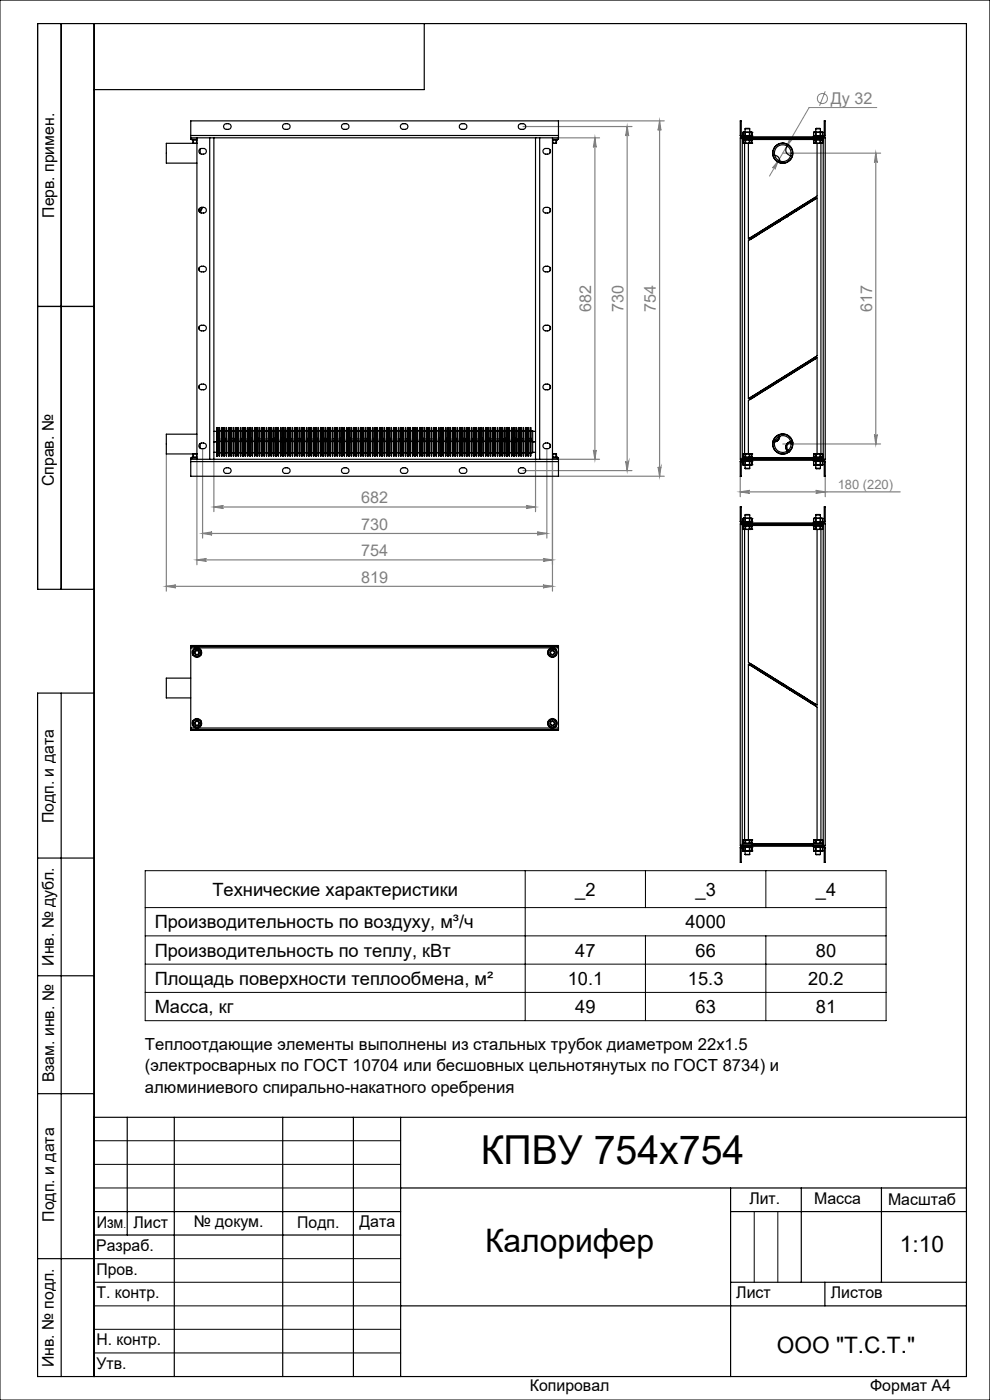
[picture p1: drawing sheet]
<svg xmlns="http://www.w3.org/2000/svg" width="210mm" height="297mm" viewBox="0 0 210 297" stroke-linecap="round" stroke-linejoin="round" font-family="sans-serif">
<defs><g id="words">
<text font-size="8.5" x="102" y="247">КПВУ 754х754</text>
<text font-size="6.9" x="102.9" y="265.6">Калорифер</text>
<g font-size="4.8">
<text x="190.9" y="265.6">1:10</text>
<text x="164.8" y="287">ООО &quot;Т.С.Т.&quot;</text>
</g>
<g font-size="3.9">
<text x="45.1" y="190.1">Технические характеристики</text>
<text x="122" y="190">_2</text>
<text x="147.5" y="190">_3</text>
<text x="173.1" y="190">_4</text>
<text x="32.8" y="196.9">Производительность по воздуху, м³/ч</text>
<text x="145.4" y="196.9">4000</text>
<text x="32.8" y="202.9">Производительность по теплу, кВт</text>
<text x="122" y="202.9">47</text>
<text x="147.5" y="202.9">66</text>
<text x="173.1" y="202.9">80</text>
<text x="32.8" y="208.9">Площадь поверхности теплообмена, м²</text>
<text x="120.4" y="208.9">10.1</text>
<text x="145.9" y="208.9">15.3</text>
<text x="171.4" y="208.9">20.2</text>
<text x="32.8" y="214.9">Масса, кг</text>
<text x="122" y="214.9">49</text>
<text x="147.5" y="214.9">63</text>
<text x="173.1" y="214.9">81</text>
</g>
<g font-size="3.5">
<text x="30.7" y="222.8">Теплоотдающие элементы выполнены из стальных трубок диаметром 22х1.5</text>
<text x="30.7" y="227.3">(электросварных по ГОСТ 10704 или бесшовных цельнотянутых по ГОСТ 8734) и</text>
<text x="30.7" y="231.8">алюминиевого спирально-накатного оребрения</text>
</g>
<g font-size="3.4" fill="#808080">
<text x="176.2" y="22">Ду 32</text>
<text x="125.4" y="66.2" transform="rotate(-90 125.4 66.2)">682</text>
<text x="132.3" y="66.2" transform="rotate(-90 132.3 66.2)">730</text>
<text x="139.1" y="66.2" transform="rotate(-90 139.1 66.2)">754</text>
<text x="185" y="66.2" transform="rotate(-90 185 66.2)">617</text>
<text x="76.6" y="106.8">682</text>
<text x="76.6" y="112.4">730</text>
<text x="76.6" y="118">754</text>
<text x="76.6" y="123.6">819</text>
</g>
<g font-size="3.4">
<text x="11.5" y="46.2" transform="rotate(-90 11.5 46.2)">Перв. примен.</text>
<text x="11.4" y="103.2" transform="rotate(-90 11.4 103.2)">Справ. №</text>
<text x="11.4" y="174.7" transform="rotate(-90 11.4 174.7)">Подп. и дата</text>
<text x="11.5" y="204.9" transform="rotate(-90 11.5 204.9)">Инв. № дубл.</text>
<text x="11.5" y="229.6" transform="rotate(-90 11.5 229.6)">Взам. инв. №</text>
<text x="159" y="255.5">Лит.</text>
<text x="172.7" y="255.5">Масса</text>
<text x="188.4" y="255.6">Масштаб</text>
<text x="11.5" y="259.2" transform="rotate(-90 11.5 259.2)">Подп. и дата</text>
<text x="20.5" y="260.4">Изм</text>
<text x="28.3" y="260.4">Лист</text>
<text x="41.1" y="260.4">№ докум.</text>
<text x="63.1" y="260.4">Подп.</text>
<text x="76.2" y="260.4">Дата</text>
<text x="20.4" y="265.4">Разраб.</text>
<text x="20.5" y="275.4">Т. контр.</text>
<text x="20.5" y="270.4">Пров.</text>
<text x="156.2" y="275.4">Лист</text>
<text x="176.2" y="275.4">Листов</text>
<text x="20.5" y="285.4">Н. контр.</text>
<text x="11.4" y="290" transform="rotate(-90 11.4 290)">Инв. № подл.</text>
<text x="20.5" y="290.4">Утв.</text>
<text x="112.4" y="295">Копировал</text>
<text x="184.6" y="295">Формат А4</text>
</g>
<text font-size="2.7" fill="#808080" x="177.7" y="103.7">180 (220)</text>
<text font-size="2.1" x="26.2" y="260.4">.</text>
</g></defs>
<g fill="none" stroke="#808080" stroke-width=".21">
<path d="M175 19.4l-1.2 3M165.1 34l-.7 1.9a.3 .3 0 0 0-.1-.4 .3 .3 0 0 0-.4 .1zM167.7 29.1a.31 .31 0 0 0 .1 .4 .31 .31 0 0 0 .4-.1l-1.3 1.5zM186 22.8h-14.4l-8.4 14.6"/>
<circle cx="174.4" cy="20.9" r="1.06"/>
</g>
<g fill="none" stroke="#808080" stroke-width=".25">
<path d="M110.9 26.8h23.2M118.5 29.2h8.7M118.5 25.6h22.4M126.2 29.2v68.2M126.2 29.2l.3 2.1a.3 .3 0 0 0-.3-.3 .3 .3 0 0 0-.3 .3zM133 26.8v73M133 26.8l.3 2.1a.32 .32 0 0 0-.3-.3 .32 .32 0 0 0-.3 .3zM139.9 25.6v75.4M139.9 25.6l.3 2.1a.3 .3 0 0 0-.3-.3 .3 .3 0 0 0-.3 .3zM166.1 32.5h20.7M185.8 32.5v61.7M185.8 32.5l.3 2a.3 .3 0 0 0-.3-.3 .3 .3 0 0 0-.3 .3z"/>
<path d="M35.3 96.3v29.1M41.8 97.5v22.3M43 95.2v19M45.4 97.5v11M110.9 99.8h23.2M113.6 97.5v11M116 95.2v19M117.2 97.5v27.9M118.5 97.4h8.7M125.9 95.5a.3 .3 0 0 0 .3 .2 .3 .3 0 0 0 .3-.2l-.3 1.9zM132.7 97.9a.32 .32 0 0 0 .3 .2 .32 .32 0 0 0 .3-.2l-.3 1.9zM139.6 99.1a.3 .3 0 0 0 .3 .2 .3 .3 0 0 0 .3-.2l-.3 1.9z"/>
<path d="M166.1 94.2h20.7M185.5 92.2a.3 .3 0 0 0 .3 .3 .3 .3 0 0 0 .3-.3l-.3 2zM41.8 118.8l2-.3a.3 .3 0 0 0-.3 .3 .3 .3 0 0 0 .3 .3zM41.8 118.8h75.4M43 113.2l2-.3a.32 .32 0 0 0-.3 .3 .32 .32 0 0 0 .3 .3zM43 113.2h73M45.4 107.6l2-.4a.32 .32 0 0 0-.3 .4 .32 .32 0 0 0 .3 .3zM45.4 107.6h68.2M111.6 107.2l2 .4-2 .3a.32 .32 0 0 0 .3-.3 .32 .32 0 0 0-.3-.4zM114 112.9l2 .3-2 .3a.32 .32 0 0 0 .3-.3 .32 .32 0 0 0-.3-.3zM115.2 118.5l2 .3-2 .3a.3 .3 0 0 0 .3-.3 .3 .3 0 0 0-.3-.3zM118.5 101h22.4"/>
<path d="M157 104.3l2-.3a.32 .32 0 0 0-.3 .3 .32 .32 0 0 0 .3 .4zM157 101.1v4.3M157 104.3h34M173 104l2 .3-2 .4a.32 .32 0 0 0 .3-.4 .32 .32 0 0 0-.3-.3zM175 101.1v4.3M35.3 124.4l2-.3a.3 .3 0 0 0-.3 .3 .3 .3 0 0 0 .3 .3zM35.3 124.4h81.9M115.2 124.1l2 .3-2 .3a.3 .3 0 0 0 .3-.3 .3 .3 0 0 0-.3-.3z"/>
</g>
<g fill="none" stroke="#000" stroke-width=".21">
<path d="M0 0h210v297h-210zM30.8 184.7h157.2v31.8h-157.2zM30.8 198.5h157.2M30.8 192.5h157.2M111.4 184.7v31.8M136.9 184.7v7.8M136.9 198.5v18M162.5 184.7v7.8M162.5 198.5v18M30.8 204.5h157.2M30.8 210.5h157.2M20 242h65"/>
<path d="M20 247h65M20 252h65M160 257v15M165 257v15M20 267h65M20 272h65M20 277h65M20 282h65M20 287h65"/>
</g>
<g fill="none" stroke="#000" stroke-width=".25">
<path d="M13 5v120M20 5v287M90 5v14h-70M8 65h12M20 125h-12v-120h197v287h-197v-145h12M13 147v145M8 182h12M8 207h12M8 232h12M20 237h185M27 237v25M37 237v55"/>
<path d="M60 237v55M75 237v55M85 237v55M20 257h65M85 252h120M155 252v40M155 257h50M170 252v20M187 252v20M8 267h12M20 262h65M85 277h120"/>
<path d="M155 272h50M175 272v5"/>
</g>
<g fill="#808080">
<path d="M165.1 34l-1.2 1.6a.3 .3 0 0 1 .4-.1 .3 .3 0 0 1 .1 .4zM167.7 29.1l-.8 1.8 1.3-1.5a.31 .31 0 0 1-.4 .1 .31 .31 0 0 1-.1-.4z"/>
<path d="M157 104.3l2-.3a.32 .32 0 0 0-.3 .3 .32 .32 0 0 0 .3 .4zM173 104l2 .3-2 .4a.32 .32 0 0 0 .3-.4 .32 .32 0 0 0-.3-.3z"/>
<path d="M45.4 107.6l2-.4a.32 .32 0 0 0-.3 .4 .32 .32 0 0 0 .3 .3zM111.6 107.2l2 .4-2 .3a.32 .32 0 0 0 .3-.3 .32 .32 0 0 0-.3-.4zM41.8 118.8l2-.3a.3 .3 0 0 0-.3 .3 .3 .3 0 0 0 .3 .3zM115.2 118.5l2 .3-2 .3a.3 .3 0 0 0 .3-.3 .3 .3 0 0 0-.3-.3zM35.3 124.4l2-.3a.3 .3 0 0 0-.3 .3 .3 .3 0 0 0 .3 .3zM115.2 124.1l2 .3-2 .3a.3 .3 0 0 0 .3-.3 .3 .3 0 0 0-.3-.3z"/>
<path d="M126.2 29.2l.3 2.1a.3 .3 0 0 0-.3-.3 .3 .3 0 0 0-.3 .3zM125.9 95.5a.3 .3 0 0 0 .3 .2 .3 .3 0 0 0 .3-.2l-.3 1.9zM133 26.8l.3 2.1a.32 .32 0 0 0-.3-.3 .32 .32 0 0 0-.3 .3zM132.7 97.9a.32 .32 0 0 0 .3 .2 .32 .32 0 0 0 .3-.2l-.3 1.9zM139.9 25.6l.3 2.1a.3 .3 0 0 0-.3-.3 .3 .3 0 0 0-.3 .3zM139.6 99.1a.3 .3 0 0 0 .3 .2 .3 .3 0 0 0 .3-.2l-.3 1.9zM185.8 32.5l.3 2a.3 .3 0 0 0-.3-.3 .3 .3 0 0 0-.3 .3zM185.5 92.2a.3 .3 0 0 0 .3 .3 .3 .3 0 0 0 .3-.3l-.3 2z"/>
<path d="M43 113.2l2-.3a.32 .32 0 0 0-.3 .3 .32 .32 0 0 0 .3 .3zM114 112.9l2 .3-2 .3a.32 .32 0 0 0 .3-.3 .32 .32 0 0 0-.3-.3z"/>
</g>
<g fill="none" stroke="#000" stroke-width=".25">
<path d="M40.5 28.7v.5M40.5 28.7v-3.1h78v3.1M40.5 28.7h78M40.5 29.2v.4h1.3M40.5 29.2h4M40.8 29.6v.1h1M40.9 30.4h.1M40.9 29.7v.7M41 30.4h-5.7v4.2h6.5M41 30.4h.7M41 29.7v.7M41.7 30.4h-.7"/>
<path d="M41.7 29.7v.7M41.8 29.2v68.2M42.4 31.7a.77 .77 0 0 1 .9-.2 .77 .77 0 0 1 .4 .9 .79 .79 0 0 1-1 .3 .79 .79 0 0 1-.4-.9zM42.4 31.6l.1 1M44.5 29.2h70M44.5 29.2v68.2M45.4 29.2v68.2M47.6 26.4a.88 .88 0 0 1 1.4 .4 .88 .88 0 0 1-1.4 .5l-.2-.5zM60 26.5a.8 .8 0 0 1 1-.3 .8 .8 0 0 1 .5 1 .8 .8 0 0 1-1 .3 .8 .8 0 0 1-.5-1zM72.6 26.4a.77 .77 0 0 1 1-.2 .77 .77 0 0 1 .3 1 .8 .8 0 0 1-.9 .2 .8 .8 0 0 1-.5-.9zM85.1 26.4a.88 .88 0 0 1 1.4 .4 .88 .88 0 0 1-1.4 .5l-.2-.5zM97.6 26.4a.77 .77 0 0 1 1-.2 .77 .77 0 0 1 .4 1 .8 .8 0 0 1-1 .3 .8 .8 0 0 1-.5-1z"/>
<path d="M110.1 26.4a.77 .77 0 0 1 1-.2 .77 .77 0 0 1 .3 1 .8 .8 0 0 1-.9 .2 .8 .8 0 0 1-.5-.9zM113.6 29.2v68.2M114.5 29.2h4M114.5 29.2v68.2M115.5 31.6a.76 .76 0 0 1 .9-.1 .76 .76 0 0 1 .3 .9 .79 .79 0 0 1-1 .3 .79 .79 0 0 1-.4-.9zM116.7 31.7v.7M117.2 29.2v68.2M117.3 30.4h.7M117.3 30.4h.6M117.3 29.7v.7M117.9 30.4h.1M117.9 29.7v.7"/>
<path d="M118 29.7v.7M118.2 29.6v.1h-1M118.5 28.7v.5M118.5 29.2v.4h-1.3M157 28.7l.4 .5 .2-.3h1.9M157 28.7v-3.1h.2v3.1M157 28.7h.2M157 29.2h18v68.2h-18zM157.2 28.7l.2 .3h17.3l.1-.3M157.4 29.2l.1 .4h17.1v-.4v68.2v-.2h-17.1l-.1 .2zM157.6 29.6v.1h1.9v-.1M157.6 28.1h.5"/>
<path d="M157.6 28.8h.1M157.6 28.8h.4M157.6 28.1h.1M157.6 28.1h1.9M157.6 30.4h.1M157.6 30.4h1.9M157.6 28.1v.7M157.6 29.7v.7M157.6 28.8l.1 .1M157.6 30.4h.4M157.9 30.4v65.9M158 28.8h.1"/>
<path d="M158 30.4h.2M158 29.7v.7M158 27.3h1M158 27.3v1.5M158.1 28.8h.9M158.1 28.1h.9M158.1 28.1v.7M158.2 30.4h.7M158.2 29.7v.7M158.8 30.4v20.3l14.5-9.1v-11.2M158.9 30.4h.2M158.9 29.7v.7"/>
<path d="M159 28.8h.1M159 28.1h.1M159 28.1v.7M159 27.3v.7M159.1 28.8h.4M159.1 28.1h.4M159.1 30.4h.4M159.1 28.1v.7M159.1 29.7v.7M159.5 30.4h.1M159.5 29.7v.7M159.5 28.8h.1"/>
<path d="M159.5 28.1h.1M159.5 28.1v.9M159.5 28.8l-.2 .1M159.5 29.6h13M163.9 33h.1M164.3 32.9a1.15 1.15 0 0 1 1.1 1.2M165.3 34.5h.1M167 31a1.15 1.15 0 0 0-.2 1.2 1.15 1.15 0 0 0 .9 .8M167.4 30.8h-.1M168.1 32.9v.1M172.5 29.6v.1h2v-.1M172.6 28.8h.1"/>
<path d="M172.6 28.8h.4M172.6 28.1h.4M172.6 28.1h.1M172.6 28.1h1.9M172.6 28.1l-.1 .9M172.6 28.8l.1 .1M172.6 30.4h.1M172.6 30.4h.4M172.6 30.4h1.9M172.6 29.7v.7M173 28.8h.1M173 28.1h.1"/>
<path d="M173 30.4h.1M173 28.1v.7M173 29.7v.7M173 27.3h1M173 27.3v.7M173.1 28.8h.9M173.1 28.1h.9M173.1 28.1v.7M173.1 30.4h.8M173.1 29.7v.7M173.9 30.4h.2M173.9 29.7v.7"/>
<path d="M174 28.8h.1M174 28.1h.5M174 28.1v.7M174 27.3l.1 1.5M174.1 28.8h.4M174.1 30.4h.3M174.1 29.7v.7M174.1 30.4v65.9M174.4 30.4h.1M174.4 29.7v.7M174.5 28.8h.1M174.5 28.1h.1"/>
<path d="M174.5 28.1v.7M174.5 28.8l-.2 .1M174.8 28.7v-3.1h.2v3.1M174.8 28.7h.2M175 28.7l-.4 .5-.1-.3h-2M42.3 44.3v.6M42.3 56.8v.6M42.4 56.7a.76 .76 0 0 1 1-.2 .76 .76 0 0 1 .2 1 .82 .82 0 0 1-.9 .2 .82 .82 0 0 1-.5-.8zM42.5 44.1a.78 .78 0 0 1 .9-.1 .78 .78 0 0 1 .3 .9 .82 .82 0 0 1-.9 .4 .82 .82 0 0 1-.6-.9zM42.8 44l-.4 1M43 44l-.5 1.1M115.4 56.7a.76 .76 0 0 1 1-.2 .76 .76 0 0 1 .2 1 .82 .82 0 0 1-.9 .2 .82 .82 0 0 1-.5-.8z"/>
<path d="M115.5 44.1a.77 .77 0 0 1 .9-.1 .77 .77 0 0 1 .3 .9 .82 .82 0 0 1-.9 .4 .82 .82 0 0 1-.6-.9zM116.7 44.3v.6M116.7 56.8v.6M158.8 51.1l14.5-9.1v33.5l-14.5 9.1zM159.1 50.5l.1 .3M163.1 47.9l.1 .1M163.3 48.2v.1M165 46.8h.1M165.2 47h.1M166.8 45.7h.1M166.9 46h.1M168.6 44.5h.1"/>
<path d="M168.8 44.8h.1M172.9 41.9l-13.8 8.6M172.9 41.9l.1 .3M173 42.2l-13.8 8.6M42.3 69.2v.7M42.4 69.2a.77 .77 0 0 1 .9-.2 .77 .77 0 0 1 .4 .9 .79 .79 0 0 1-1 .3 .79 .79 0 0 1-.4-.9zM115.3 69.3a.82 .82 0 0 1 .9-.4 .82 .82 0 0 1 .6 .8 .79 .79 0 0 1-1 .5 .79 .79 0 0 1-.5-.9zM116.7 69.2v.7M172.9 75.8l-13.8 8.6M172.9 75.8l.1 .3M173 76.1l-13.8 8.6M40.5 97.4v.5"/>
<path d="M40.5 97.9v3.1h78v-3.1M40.5 97.9h78M40.5 97.4h4M40.9 96.3h.1M40.9 96.3v.6M41 96.3h.8M41 96.3h.7M41 96.3v.6M41.7 96.3h.1M41.7 96.3v.6M41.8 96.9h-1v.3M41.8 92.1h-6.5v4.2h5.7"/>
<path d="M41.8 97.2h-1.3v.2M42.3 81.8v.6M42.4 81.7a.78 .78 0 0 1 .9-.2 .78 .78 0 0 1 .4 .9 .82 .82 0 0 1-.9 .4 .82 .82 0 0 1-.6-.9zM42.4 94.2a.79 .79 0 0 1 .9-.2 .79 .79 0 0 1 .4 .9 .82 .82 0 0 1-.9 .3 .82 .82 0 0 1-.6-.8zM42.5 94.1l-.1 1M44.5 97.4h70M45.4 96h.6M45.4 93.7h.6M45.4 91.5h.6M46 93.7v3M46 93v3.7M46 90.7v2.3"/>
<path d="M46 90.7v3M46 96.7h.1M46 93h.1M46 93v.7M46 90.7h.1M46.1 93v3.7M46.1 90.7v2.3M46.1 93v.7M46.1 90.7v.7M46.1 93.7v2.4M46.1 91.4v2.3M46.1 96.1v.6"/>
<path d="M46.1 96.1h.4M46.1 93.7h.4M46.1 91.4h.4M46.5 93.7v2.4M46.5 91.4v2.3M46.5 96.1v.6M46.5 93v3.7M46.5 90.7v2.3M46.5 96.7h.1M46.5 93h.1M46.5 93v.7M46.5 90.7h.1"/>
<path d="M46.5 90.7v.7M46.6 93v3.7M46.6 90.7v2.3M46.6 93v.7M46.6 90.7v.7M46.6 93.7v2.4M46.6 91.4v2.3M46.6 96.1v.6M46.6 96.1h.4M46.6 93.7h.4M46.6 91.4h.4M47 93.7v2.4"/>
<path d="M47 91.4v2.3M47 96.1v.6M47 96.7h.1M47 93h.1M47 93v.7M47 90.7h.1M47 90.7v.7M47.1 93v3.7M47.1 90.7v2.3M47.1 93v.7M47.1 90.7v.7M47.1 93.7v2.4"/>
<path d="M47.1 91.4v2.3M47.1 96.1v.6M47.1 96.1h.4M47.1 93.7h.4M47.1 91.4h.4M47.5 93.7v2.4M47.5 91.4v2.3M47.5 96.1v.6M47.5 93v3.7M47.5 90.7v2.3M47.5 96.7h.1M47.5 93h.1"/>
<path d="M47.5 93v.7M47.5 90.7h.1M47.5 90.7v.7M47.6 93v3.7M47.6 90.7v2.3M47.6 93v.7M47.6 90.7v.7M47.6 99.4a.88 .88 0 0 1 1.4 .4 .85 .85 0 0 1-1.4 .5l-.2-.5zM47.6 93.7v2.4M47.6 91.4v2.3M47.6 96.1v.6M47.6 96.1h.4"/>
<path d="M47.6 93.7h.4M47.6 91.4h.4M48 93.7v2.4M48 91.4v2.3M48 96.1v.6M48 93v3.7M48 90.7v2.3M48 96.7h.1M48 93h.1M48 93v.7M48 90.7h.1M48 90.7v.7"/>
<path d="M48 93l.1 .7M48 90.7l.1 .7M48.1 93.7v2.4M48.1 91.4v2.3M48.1 96.1l-.1 .6M48.1 96.1h.4M48.1 93.7h.4M48.1 91.4h.4M48.5 93.7v2.4M48.5 91.4v2.3M48.5 96.1v.6M48.5 93v3.7"/>
<path d="M48.5 90.7v2.3M48.5 96.7h.1M48.5 93h.1M48.5 93v.7M48.5 90.7h.1M48.5 90.7v.7M48.6 93.7v2.4M48.6 93v3.7M48.6 91.4v2.3M48.6 90.7v2.3M48.6 90.7v.7M48.6 93v.7"/>
<path d="M48.6 96.1v.6M48.6 96.1h.4M48.6 93.7h.4M48.6 91.4h.4M49 93.7v2.4M49 91.4v2.3M49 96.1v.6M49 93v3.7M49 90.7v2.3M49 96.7h.1M49 93h.1M49 93v.7"/>
<path d="M49 90.7v.7M49 90.7h.1M49.1 93v3.7M49.1 90.7v2.3M49.1 93v.7M49.1 90.7v.7M49.1 93.7v2.4M49.1 91.4v2.3M49.1 96.1v.6M49.1 96.1h.4M49.1 93.7h.4M49.1 91.4h.4"/>
<path d="M49.5 93v3.7M49.5 93.7v2.4M49.5 90.7v2.3M49.5 91.4v2.3M49.5 96.7h.1M49.5 93h.1M49.5 90.7v.7M49.5 93v.7M49.5 96.1v.6M49.5 90.7h.1M49.6 93v3.7M49.6 90.7v2.3"/>
<path d="M49.6 93v.7M49.6 90.7v.7M49.6 93.7v2.4M49.6 91.4v2.3M49.6 96.1v.6M49.6 96.1h.4M49.6 93.7h.4M49.6 91.4h.4M50 93.7v2.4M50 91.4v2.3M50 96.1v.6M50 93v3.7"/>
<path d="M50 90.7v2.3M50 96.7h.1M50 93h.1M50 93v.7M50 90.7h.1M50 90.7v.7M50.1 93v3.7M50.1 90.7v2.3M50.1 93v.7M50.1 90.7v.7M50.1 93.7v2.4M50.1 91.4v2.3"/>
<path d="M50.1 96.1v.6M50.1 96.1h.4M50.1 93.7h.4M50.1 91.4h.4M50.5 93.7v2.4M50.5 91.4v2.3M50.5 96.1v.6M50.5 96.7h.1M50.5 93h.1M50.5 93v.7M50.5 90.7h.1M50.5 90.7v.7"/>
<path d="M50.6 93v3.7M50.6 90.7v2.3M50.6 93v.7M50.6 90.7v.7M50.6 93.7v2.4M50.6 91.4v2.3M50.6 96.1v.6M50.6 96.1h.4M50.6 93.7h.4M50.6 91.4h.4M51 93.7v2.4M51 91.4v2.3"/>
<path d="M51 96.1v.6M51 93v3.7M51 90.7v2.3M51 96.7h.1M51 93h.1M51 93v.7M51 90.7h.1M51 90.7v.7M51 93l.1 .7M51 90.7l.1 .7M51.1 93.7v2.4M51.1 91.4v2.3"/>
<path d="M51.1 96.1l-.1 .6M51.1 96.1h.4M51.1 93.7h.4M51.1 91.4h.4M51.5 93.7v2.4M51.5 91.4v2.3M51.5 96.1v.6M51.5 93v3.7M51.5 90.7v2.3M51.5 96.7h.1M51.5 93h.1M51.5 93v.7"/>
<path d="M51.5 90.7h.1M51.5 90.7v.7M51.6 93.7v2.4M51.6 93v3.7M51.6 91.4v2.3M51.6 90.7v2.3M51.6 90.7v.7M51.6 93v.7M51.6 96.1v.6M51.6 96.1h.4M51.6 93.7h.4M51.6 91.4h.4"/>
<path d="M52 93.7v2.4M52 91.4v2.3M52 96.1v.6M52 93v3.7M52 90.7v2.3M52 96.7h.1M52 93h.1M52 93v.7M52 90.7h.1M52 90.7v.7M52.1 93v3.7M52.1 90.7v2.3"/>
<path d="M52.1 93v.7M52.1 90.7v.7M52.1 93.7v2.4M52.1 91.4v2.3M52.1 96.1v.6M52.1 96.1h.4M52.1 93.7h.4M52.1 91.4h.4M52.5 93v3.7M52.5 93.7v2.4M52.5 90.7v2.3M52.5 91.4v2.3"/>
<path d="M52.5 96.7h.1M52.5 93h.1M52.5 90.7v.7M52.5 93v.7M52.5 96.1v.6M52.5 90.7h.1M52.6 93v3.7M52.6 90.7v2.3M52.6 93v.7M52.6 90.7v.7M52.6 93.7v2.4M52.6 91.4v2.3"/>
<path d="M52.6 96.1v.6M52.6 96.1h.4M52.6 93.7h.4M52.6 91.4h.4M53 93.7v2.4M53 91.4v2.3M53 96.1v.6M53 93v3.7M53 90.7v2.3M53 96.7h.1M53 93h.1M53 93v.7"/>
<path d="M53 90.7h.1M53 90.7v.7M53.1 93v3.7M53.1 90.7v2.3M53.1 93v.7M53.1 90.7v.7M53.1 93.7v2.4M53.1 91.4v2.3M53.1 96.1v.6M53.1 96.1h.4M53.1 93.7h.4M53.1 91.4h.4"/>
<path d="M53.5 93.7v2.4M53.5 91.4v2.3M53.5 96.1v.6M53.5 93v3.7M53.5 90.7v2.3M53.5 96.7h.1M53.5 93h.1M53.5 93v.7M53.5 90.7h.1M53.5 90.7v.7M53.6 93v3.7M53.6 90.7v2.3"/>
<path d="M53.6 93v.7M53.6 90.7v.7M53.6 93.7v2.4M53.6 91.4v2.3M53.6 96.1v.6M53.6 96.1h.4M53.6 93.7h.4M53.6 91.4h.4M54 93.7v2.4M54 91.4v2.3M54 96.1v.6M54 93v3.7"/>
<path d="M54 90.7v2.3M54 96.7h.1M54 93h.1M54 93v.7M54 90.7h.1M54 90.7v.7M54 93l.1 .7M54 90.7l.1 .7M54.1 93.7v2.4M54.1 91.4v2.3M54.1 96.1l-.1 .6M54.1 96.1h.4"/>
<path d="M54.1 93.7h.4M54.1 91.4h.4M54.5 93.7v2.4M54.5 91.4v2.3M54.5 96.1v.6M54.5 93v3.7M54.5 90.7v2.3M54.5 96.7h.1M54.5 93h.1M54.5 93v.7M54.5 90.7h.1M54.5 90.7v.7"/>
<path d="M54.6 93v3.7M54.6 90.7v2.3M54.6 93v.7M54.6 90.7v.7M54.6 93.7v2.4M54.6 91.4v2.3M54.6 96.1v.6M54.6 96.1h.4M54.6 93.7h.4M54.6 91.4h.4M55 93.7v2.4M55 91.4v2.3"/>
<path d="M55 96.1v.6M55 93v3.7M55 90.7v2.3M55 96.7h.1M55 93h.1M55 93v.7M55 90.7h.1M55 90.7v.7M55.1 93v3.7M55.1 90.7v2.3M55.1 93v.7M55.1 90.7v.7"/>
<path d="M55.1 93.7v2.4M55.1 91.4v2.3M55.1 96.1v.6M55.1 96.1h.4M55.1 93.7h.4M55.1 91.4h.4M55.5 93.7v2.4M55.5 91.4v2.3M55.5 96.1v.6M55.5 93v3.7M55.5 90.7v2.3M55.5 96.7h.1"/>
<path d="M55.5 93h.1M55.5 93v.7M55.5 90.7h.1M55.5 90.7v.7M55.6 93v3.7M55.6 90.7v2.3M55.6 93v.7M55.6 90.7v.7M55.6 93.7v2.4M55.6 91.4v2.3M55.6 96.1v.6M55.6 96.1h.4"/>
<path d="M55.6 93.7h.4M55.6 91.4h.4M56 93.7v2.4M56 91.4v2.3M56 96.1v.6M56 93v3.7M56 90.7v2.3M56 96.7h.1M56 93h.1M56 93v.7M56 90.7h.1M56 90.7v.7"/>
<path d="M56.1 93v3.7M56.1 90.7v2.3M56.1 93v.7M56.1 90.7v.7M56.1 93.7v2.4M56.1 91.4v2.3M56.1 96.1v.6M56.1 96.1h.4M56.1 93.7h.4M56.1 91.4h.4M56.5 93.7v2.4M56.5 91.4v2.3"/>
<path d="M56.5 96.1v.6M56.5 96.7h.1M56.5 93h.1M56.5 93v.7M56.5 90.7h.1M56.5 90.7v.7M56.6 93v3.7M56.6 90.7v2.3M56.6 93v.7M56.6 90.7v.7M56.6 93.7v2.4M56.6 91.4v2.3"/>
<path d="M56.6 96.1v.6M56.6 96.1h.4M56.6 93.7h.4M56.6 91.4h.4M57 93.7v2.4M57 91.4v2.3M57 96.1v.6M57 93v3.7M57 90.7v2.3M57 96.7h.1M57 93h.1M57 93v.7"/>
<path d="M57 90.7h.1M57 90.7v.7M57 93l.1 .7M57 90.7l.1 .7M57.1 93.7v2.4M57.1 91.4v2.3M57.1 96.1l-.1 .6M57.1 96.1h.4M57.1 93.7h.4M57.1 91.4h.4M57.5 93.7v2.4M57.5 91.4v2.3"/>
<path d="M57.5 96.1v.6M57.5 93v3.7M57.5 90.7v2.3M57.5 96.7h.1M57.5 93h.1M57.5 93v.7M57.5 90.7h.1M57.5 90.7v.7M57.6 93v3.7M57.6 90.7v2.3M57.6 93v.7M57.6 90.7v.7"/>
<path d="M57.6 93.7v2.4M57.6 91.4v2.3M57.6 96.1v.6M57.6 96.1h.4M57.6 93.7h.4M57.6 91.4h.4M58 93.7v2.4M58 91.4v2.3M58 96.1v.6M58 93v3.7M58 90.7v2.3M58 96.7h.1"/>
<path d="M58 93h.1M58 93v.7M58 90.7h.1M58 90.7v.7M58.1 93v3.7M58.1 90.7v2.3M58.1 93v.7M58.1 90.7v.7M58.1 93.7v2.4M58.1 91.4v2.3M58.1 96.1v.6M58.1 96.1h.4"/>
<path d="M58.1 93.7h.4M58.1 91.4h.4M58.5 93.7v2.4M58.5 91.4v2.3M58.5 96.1v.6M58.5 93v3.7M58.5 96.7h.1M58.5 93h.1M58.5 93v.7M58.5 90.7h.1M58.5 90.7v.7M58.6 90.7v2.3"/>
<path d="M58.6 93v.7M58.6 90.7v.7M58.6 93.7v2.4M58.6 91.4v2.3M58.6 96.1v.6M58.6 96.1h.4M58.6 93.7h.4M58.6 91.4h.4M59 93.7v2.4M59 91.4v2.3M59 96.1v.6M59 93v3.7"/>
<path d="M59 90.7v2.3M59 96.7h.1M59 93h.1M59 93v.7M59 90.7h.1M59 90.7v.7M59.1 93v3.7M59.1 90.7v2.3M59.1 93v.7M59.1 90.7v.7M59.1 93.7v2.4M59.1 91.4v2.3"/>
<path d="M59.1 96.1v.6M59.1 96.1h.4M59.1 93.7h.4M59.1 91.4h.4M59.5 93.7v2.4M59.5 91.4v2.3M59.5 96.1v.6M59.5 93v3.7M59.5 90.7v2.3M59.5 96.7h.1M59.5 93h.1M59.5 93v.7"/>
<path d="M59.5 90.7h.1M59.5 90.7v.7M59.5 93l.1 .7M59.5 90.7l.1 .7M59.6 93.7v2.4M59.6 91.4v2.3M59.6 96.1l-.1 .6M59.6 96.1h.4M59.6 93.7h.4M59.6 91.4h.4M60 93.7v2.4M60 91.4v2.3"/>
<path d="M60 96.1v.6M60 93v3.7M60 90.7v2.3M60 96.7h.1M60 93h.1M60 93v.7M60 90.7h.1M60 90.7v.7M60 93l.1 .7M60 90.7l.1 .7M60.1 93.7v2.4M60.1 91.4v2.3"/>
<path d="M60.1 96.1l-.1 .6M60.1 96.1h.4M60.1 93.7h.4M60.1 91.4h.4M60.1 99.4a.78 .78 0 0 1 1-.2 .78 .78 0 0 1 .4 1 .82 .82 0 0 1-1 .3 .82 .82 0 0 1-.6-.8zM60.5 93.7v2.4M60.5 91.4v2.3M60.5 96.1v.6M60.5 93v3.7M60.5 90.7v2.3M60.5 96.7h.1M60.5 93h.1"/>
<path d="M60.5 93v.7M60.5 90.7h.1M60.5 90.7v.7M60.6 93v3.7M60.6 90.7v2.3M60.6 93v.7M60.6 90.7v.7M60.6 93.7v2.4M60.6 91.4v2.3M60.6 96.1v.6M60.6 96.1h.4M60.6 93.7h.4"/>
<path d="M60.6 91.4h.4M61 93.7v2.4M61 91.4v2.3M61 96.1v.6M61 93v3.7M61 90.7v2.3M61 96.7h.1M61 93h.1M61 93v.7M61 90.7h.1M61 90.7v.7M61.1 93v3.7"/>
<path d="M61.1 90.7v2.3M61.1 93v.7M61.1 90.7v.7M61.1 93.7v2.4M61.1 91.4v2.3M61.1 96.1v.6M61.1 96.1h.4M61.1 93.7h.4M61.1 91.4h.4M61.5 93.7v2.4M61.5 91.4v2.3M61.5 96.1v.6"/>
<path d="M61.5 93v3.7M61.5 90.7v2.3M61.5 96.7h.1M61.5 93h.1M61.5 93v.7M61.5 90.7h.1M61.5 90.7v.7M61.6 93v3.7M61.6 90.7v2.3M61.6 93v.7M61.6 90.7v.7M61.6 93.7v2.4"/>
<path d="M61.6 91.4v2.3M61.6 96.1v.6M61.6 96.1h.4M61.6 93.7h.4M61.6 91.4h.4M62 93.7v2.4M62 91.4v2.3M62 96.1v.6M62 93v3.7M62 90.7v2.3M62 96.7h.1M62 93h.1"/>
<path d="M62 93v.7M62 90.7h.1M62 90.7v.7M62.1 93v3.7M62.1 90.7v2.3M62.1 93v.7M62.1 90.7v.7M62.1 93.7v2.4M62.1 91.4v2.3M62.1 96.1v.6M62.1 96.1h.4M62.1 93.7h.4"/>
<path d="M62.1 91.4h.4M62.5 93.7v2.4M62.5 91.4v2.3M62.5 96.1v.6M62.5 96.7h.1M62.5 93h.1M62.5 93v.7M62.5 90.7h.1M62.5 90.7v.7M62.5 93v3.7M62.5 90.7v2.3M62.5 93l.1 .7"/>
<path d="M62.5 90.7l.1 .7M62.6 93.7v2.4M62.6 91.4v2.3M62.6 96.1l-.1 .6M62.6 96.1h.4M62.6 93.7h.4M62.6 91.4h.4M63 93.7v2.4M63 91.4v2.3M63 96.1v.6M63 93v3.7M63 90.7v2.3"/>
<path d="M63 96.7h.1M63 93h.1M63 93v.7M63 90.7v.7M63 90.7h.1M63.1 93.7v2.4M63.1 93v3.7M63.1 91.4v2.3M63.1 90.7v2.3M63.1 90.7v.7M63.1 93v.7M63.1 96.1v.6"/>
<path d="M63.1 96.1h.4M63.1 93.7h.4M63.1 91.4h.4M63.5 93.7v2.4M63.5 91.4v2.3M63.5 96.1v.6M63.5 93v3.7M63.5 90.7v2.3M63.5 96.7h.1M63.5 93h.1M63.5 93v.7M63.5 90.7h.1"/>
<path d="M63.5 90.7v.7M63.6 93v3.7M63.6 90.7v2.3M63.6 93v.7M63.6 90.7v.7M63.6 93.7v2.4M63.6 91.4v2.3M63.6 96.1v.6M63.6 96.1h.4M63.6 93.7h.4M63.6 91.4h.4M64 93v3.7"/>
<path d="M64 93.7v2.4M64 90.7v2.3M64 91.4v2.3M64 96.7h.1M64 93h.1M64 90.7v.7M64 93v.7M64 96.1v.6M64 90.7h.1M64.1 93v3.7M64.1 90.7v2.3M64.1 93v.7"/>
<path d="M64.1 90.7v.7M64.1 93.7v2.4M64.1 91.4v2.3M64.1 96.1v.6M64.1 96.1h.4M64.1 93.7h.4M64.1 91.4h.4M64.5 93.7v2.4M64.5 91.4v2.3M64.5 96.1v.6M64.5 96.7h.1M64.5 93h.1"/>
<path d="M64.5 93v.7M64.5 90.7h.1M64.5 90.7v.7M64.6 93v3.7M64.6 90.7v2.3M64.6 93v.7M64.6 90.7v.7M64.6 93.7v2.4M64.6 91.4v2.3M64.6 96.1v.6M64.6 96.1h.4M64.6 93.7h.4"/>
<path d="M64.6 91.4h.4M65 93.7v2.4M65 91.4v2.3M65 96.1v.6M65 93v3.7M65 90.7v2.3M65 96.7h.1M65 93h.1M65 93v.7M65 90.7h.1M65 90.7v.7M65.1 93v3.7"/>
<path d="M65.1 90.7v2.3M65.1 93v.7M65.1 90.7v.7M65.1 93.7v2.4M65.1 91.4v2.3M65.1 96.1v.6M65.1 96.1h.4M65.1 93.7h.4M65.1 91.4h.4M65.5 93.7v2.4M65.5 91.4v2.3M65.5 96.1v.6"/>
<path d="M65.5 93v3.7M65.5 90.7v2.3M65.5 96.7h.1M65.5 93h.1M65.5 93v.7M65.5 90.7h.1M65.5 90.7v.7M65.5 93l.1 .7M65.5 90.7l.1 .7M65.6 93.7v2.4M65.6 91.4v2.3M65.6 96.1l-.1 .6"/>
<path d="M65.6 96.1h.4M65.6 93.7h.4M65.6 91.4h.4M66 93.7v2.4M66 91.4v2.3M66 96.1v.6M66 93v3.7M66 90.7v2.3M66 96.7h.1M66 93h.1M66 93v.7M66 90.7h.1"/>
<path d="M66 90.7v.7M66.1 93.7v2.4M66.1 93v3.7M66.1 90.7v2.3M66.1 91.4v2.3M66.1 90.7v.7M66.1 93v.7M66.1 96.1v.6M66.1 96.1h.4M66.1 93.7h.4M66.1 91.4h.4M66.5 93.7v2.4"/>
<path d="M66.5 91.4v2.3M66.5 96.1v.6M66.5 93v3.7M66.5 90.7v2.3M66.5 96.7h.1M66.5 93h.1M66.5 93v.7M66.5 90.7h.1M66.5 90.7v.7M66.6 93v3.7M66.6 90.7v2.3M66.6 93v.7"/>
<path d="M66.6 90.7v.7M66.6 93.7v2.4M66.6 91.4v2.3M66.6 96.1v.6M66.6 96.1h.4M66.6 93.7h.4M66.6 91.4h.4M67 93v3.7M67 93.7v2.4M67 90.7v2.3M67 91.4v2.3M67 96.7h.1"/>
<path d="M67 93h.1M67 90.7v.7M67 93v.7M67 96.1v.6M67 90.7h.1M67.1 93v3.7M67.1 90.7v2.3M67.1 93v.7M67.1 90.7v.7M67.1 93.7v2.4M67.1 91.4v2.3M67.1 96.1v.6"/>
<path d="M67.1 96.1h.4M67.1 93.7h.4M67.1 91.4h.4M67.5 93.7v2.4M67.5 91.4v2.3M67.5 96.1v.6M67.5 93v3.7M67.5 90.7v2.3M67.5 96.7h.1M67.5 93h.1M67.5 93v.7M67.5 90.7h.1"/>
<path d="M67.5 90.7v.7M67.6 93v3.7M67.6 90.7v2.3M67.6 93v.7M67.6 90.7v.7M67.6 93.7v2.4M67.6 91.4v2.3M67.6 96.1v.6M67.6 96.1h.4M67.6 93.7h.4M67.6 91.4h.4M68 93.7v2.4"/>
<path d="M68 91.4v2.3M68 96.1v.6M68 96.7h.1M68 93h.1M68 93v.7M68 90.7h.1M68 90.7v.7M68.1 93v3.7M68.1 90.7v2.3M68.1 93v.7M68.1 90.7v.7M68.1 93.7v2.4"/>
<path d="M68.1 91.4v2.3M68.1 96.1v.6M68.1 96.1h.4M68.1 93.7h.4M68.1 91.4h.4M68.5 93.7v2.4M68.5 91.4v2.3M68.5 96.1v.6M68.5 93v3.7M68.5 90.7v2.3M68.5 96.7h.1M68.5 93h.1"/>
<path d="M68.5 93v.7M68.5 90.7h.1M68.5 90.7v.7M68.5 93l.1 .7M68.5 90.7l.1 .7M68.6 93.7v2.4M68.6 91.4v2.3M68.6 96.1l-.1 .6M68.6 96.1h.4M68.6 93.7h.4M68.6 91.4h.4M69 93.7v2.4"/>
<path d="M69 91.4v2.3M69 96.1v.6M69 93v3.7M69 90.7v2.3M69 93v.7M69 96.7h.1M69 93h.1M69 90.7h.1M69 90.7v.7M69.1 93v3.7M69.1 90.7v2.3M69.1 93v.7"/>
<path d="M69.1 90.7v.7M69.1 93.7v2.4M69.1 91.4v2.3M69.1 96.1v.6M69.1 96.1h.4M69.1 93.7h.4M69.1 91.4h.4M69.5 93.7v2.4M69.5 91.4v2.3M69.5 96.1v.6M69.5 93v3.7M69.5 90.7v2.3"/>
<path d="M69.5 96.7h.1M69.5 93h.1M69.5 93v.7M69.5 90.7h.1M69.5 90.7v.7M69.6 93v3.7M69.6 90.7v2.3M69.6 93v.7M69.6 90.7v.7M69.6 93.7v2.4M69.6 91.4v2.3M69.6 96.1v.6"/>
<path d="M69.6 96.1h.4M69.6 93.7h.4M69.6 91.4h.4M70 93.7v2.4M70 91.4v2.3M70 96.1v.6M70 93v3.7M70 90.7v2.3M70 96.7h.1M70 93h.1M70 93v.7M70 90.7h.1"/>
<path d="M70 90.7v.7M70.1 93v3.7M70.1 90.7v2.3M70.1 93v.7M70.1 90.7v.7M70.1 93.7v2.4M70.1 91.4v2.3M70.1 96.1v.6M70.1 96.1h.4M70.1 93.7h.4M70.1 91.4h.4M70.5 93.7v2.4"/>
<path d="M70.5 91.4v2.3M70.5 96.1v.6M70.5 96.7h.1M70.5 93h.1M70.5 93v.7M70.5 90.7h.1M70.5 90.7v.7M70.6 93v3.7M70.6 90.7v2.3M70.6 93v.7M70.6 90.7v.7M70.6 93.7v2.4"/>
<path d="M70.6 91.4v2.3M70.6 96.1v.6M70.6 96.1h.4M70.6 93.7h.4M70.6 91.4h.4M71 93.7v2.4M71 91.4v2.3M71 96.1v.6M71 93v3.7M71 90.7v2.3M71 96.7h.1M71 93h.1"/>
<path d="M71 93v.7M71 90.7h.1M71 90.7v.7M71 93l.1 .7M71 90.7l.1 .7M71.1 93.7v2.4M71.1 91.4v2.3M71.1 96.1l-.1 .6M71.1 96.1h.4M71.1 93.7h.4M71.1 91.4h.4M71.5 93.7v2.4"/>
<path d="M71.5 91.4v2.3M71.5 96.1v.6M71.5 93v3.7M71.5 90.7v2.3M71.5 96.7h.1M71.5 93h.1M71.5 93v.7M71.5 90.7h.1M71.5 90.7v.7M71.5 93l.1 .7M71.5 90.7l.1 .7M71.6 93.7v2.4"/>
<path d="M71.6 91.4v2.3M71.6 96.1l-.1 .6M71.6 96.1h.4M71.6 93.7h.4M71.6 91.4h.4M72 93.7v2.4M72 91.4v2.3M72 96.1v.6M72 93v3.7M72 90.7v2.3M72 96.7h.1M72 93h.1"/>
<path d="M72 93v.7M72 90.7h.1M72 90.7v.7M72.1 93v3.7M72.1 90.7v2.3M72.1 93v.7M72.1 90.7v.7M72.1 93.7v2.4M72.1 91.4v2.3M72.1 96.1v.6M72.1 96.1h.4M72.1 93.7h.4"/>
<path d="M72.1 91.4h.4M72.5 93.7v2.4M72.5 91.4v2.3M72.5 96.1v.6M72.5 93v3.7M72.5 90.7v2.3M72.5 96.7h.1M72.5 93h.1M72.5 93v.7M72.5 90.7h.1M72.5 90.7v.7M72.6 93v3.7"/>
<path d="M72.6 90.7v2.3M72.6 93v.7M72.6 90.7v.7M72.6 99.4a.78 .78 0 0 1 1-.2 .78 .78 0 0 1 .3 1 .79 .79 0 0 1-.9 .3 .79 .79 0 0 1-.5-.9zM72.6 93.7v2.4M72.6 91.4v2.3M72.6 96.1v.6M72.6 96.1h.4M72.6 93.7h.4M72.6 91.4h.4M73 93.7v2.4M73 91.4v2.3"/>
<path d="M73 96.1v.6M73 93v3.7M73 90.7v2.3M73 96.7h.1M73 93h.1M73 93v.7M73 90.7h.1M73 90.7v.7M73.1 93v3.7M73.1 90.7v2.3M73.1 93v.7M73.1 90.7v.7"/>
<path d="M73.1 93.7v2.4M73.1 91.4v2.3M73.1 96.1v.6M73.1 96.1h.4M73.1 93.7h.4M73.1 91.4h.4M73.5 93.7v2.4M73.5 91.4v2.3M73.5 96.1v.6M73.5 93v3.7M73.5 90.7v2.3M73.5 96.7h.1"/>
<path d="M73.5 93h.1M73.5 93v.7M73.5 90.7h.1M73.5 90.7v.7M73.6 93v3.7M73.6 90.7v2.3M73.6 93v.7M73.6 90.7v.7M73.6 93.7v2.4M73.6 91.4v2.3M73.6 96.1v.6M73.6 96.1h.4"/>
<path d="M73.6 93.7h.4M73.6 91.4h.4M74 93.7v2.4M74 91.4v2.3M74 96.1v.6M74 90.7v2.3M74 96.7h.1M74 93h.1M74 93v.7M74 90.7h.1M74 90.7v.7M74 93v3.7"/>
<path d="M74 93l.1 .7M74 90.7l.1 .7M74.1 93.7v2.4M74.1 91.4v2.3M74.1 96.1l-.1 .6M74.1 96.1h.4M74.1 93.7h.4M74.1 91.4h.4M74.5 93.7v2.4M74.5 91.4v2.3M74.5 96.1v.6M74.5 93v3.7"/>
<path d="M74.5 90.7v2.3M74.5 96.7h.1M74.5 93h.1M74.5 93v.7M74.5 90.7h.1M74.5 90.7v.7M74.6 93.7v2.4M74.6 93v3.7M74.6 90.7v2.3M74.6 91.4v2.3M74.6 90.7v.7M74.6 93v.7"/>
<path d="M74.6 96.1v.6M74.6 96.1h.4M74.6 93.7h.4M74.6 91.4h.4M75 93.7v2.4M75 91.4v2.3M75 96.1v.6M75 93v3.7M75 90.7v2.3M75 96.7h.1M75 93h.1M75 93v.7"/>
<path d="M75 90.7h.1M75 90.7v.7M75.1 93v3.7M75.1 90.7v2.3M75.1 93v.7M75.1 90.7v.7M75.1 93.7v2.4M75.1 91.4v2.3M75.1 96.1v.6M75.1 96.1h.4M75.1 93.7h.4M75.1 91.4h.4"/>
<path d="M75.5 93v3.7M75.5 93.7v2.4M75.5 90.7v2.3M75.5 91.4v2.3M75.5 96.7h.1M75.5 93h.1M75.5 90.7v.7M75.5 93v.7M75.5 96.1v.6M75.5 90.7h.1M75.6 93v3.7M75.6 90.7v2.3"/>
<path d="M75.6 93v.7M75.6 90.7v.7M75.6 93.7v2.4M75.6 91.4v2.3M75.6 96.1v.6M75.6 96.1h.4M75.6 93.7h.4M75.6 91.4h.4M76 93.7v2.4M76 91.4v2.3M76 96.1v.6M76 96.7h.1"/>
<path d="M76 93h.1M76 93v.7M76 90.7h.1M76 90.7v.7M76.1 93v3.7M76.1 90.7v2.3M76.1 93v.7M76.1 90.7v.7M76.1 93.7v2.4M76.1 91.4v2.3M76.1 96.1v.6M76.1 96.1h.4"/>
<path d="M76.1 93.7h.4M76.1 91.4h.4M76.5 93.7v2.4M76.5 91.4v2.3M76.5 96.1v.6M76.5 93v3.7M76.5 90.7v2.3M76.5 96.7h.1M76.5 93h.1M76.5 93v.7M76.5 90.7h.1M76.5 90.7v.7"/>
<path d="M76.6 93v3.7M76.6 90.7v2.3M76.6 93v.7M76.6 90.7v.7M76.6 93.7v2.4M76.6 91.4v2.3M76.6 96.1v.6M76.6 96.1h.4M76.6 93.7h.4M76.6 91.4h.4M77 93.7v2.4M77 91.4v2.3"/>
<path d="M77 96.1v.6M77 93v3.7M77 90.7v2.3M77 96.7h.1M77 93h.1M77 93v.7M77 90.7h.1M77 90.7v.7M77 93l.1 .7M77 90.7l.1 .7M77.1 93.7v2.4M77.1 91.4v2.3"/>
<path d="M77.1 96.1l-.1 .6M77.1 96.1h.4M77.1 93.7h.4M77.1 91.4h.4M77.5 93.7v2.4M77.5 91.4v2.3M77.5 96.1v.6M77.5 93v3.7M77.5 90.7v2.3M77.5 96.7h.1M77.5 93h.1M77.5 93v.7"/>
<path d="M77.5 90.7h.1M77.5 90.7v.7M77.6 93v3.7M77.6 93.7v2.4M77.6 90.7v2.3M77.6 91.4v2.3M77.6 90.7v.7M77.6 93v.7M77.6 96.1v.6M77.6 96.1h.4M77.6 93.7h.4M77.6 91.4h.4"/>
<path d="M78 93.7v2.4M78 91.4v2.3M78 96.1v.6M78 93v3.7M78 90.7v2.3M78 96.7h.1M78 93h.1M78 93v.7M78 90.7h.1M78 90.7v.7M78.1 93v3.7M78.1 90.7v2.3"/>
<path d="M78.1 93v.7M78.1 90.7v.7M78.1 93.7v2.4M78.1 91.4v2.3M78.1 96.1v.6M78.1 96.1h.4M78.1 93.7h.4M78.1 91.4h.4M78.5 93v3.7M78.5 93.7v2.4M78.5 90.7v2.3M78.5 91.4v2.3"/>
<path d="M78.5 96.7h.1M78.5 93h.1M78.5 90.7v.7M78.5 93v.7M78.5 96.1v.6M78.5 90.7h.1M78.6 93v3.7M78.6 90.7v2.3M78.6 93v.7M78.6 90.7v.7M78.6 93.7v2.4M78.6 91.4v2.3"/>
<path d="M78.6 96.1v.6M78.6 96.1h.4M78.6 93.7h.4M78.6 91.4h.4M79 93.7v2.4M79 91.4v2.3M79 96.1v.6M79 93v3.7M79 90.7v2.3M79 96.7h.1M79 93h.1M79 93v.7"/>
<path d="M79 90.7h.1M79 90.7v.7M79.1 93v3.7M79.1 90.7v2.3M79.1 93v.7M79.1 90.7v.7M79.1 93.7v2.4M79.1 91.4v2.3M79.1 96.1v.6M79.1 96.1h.4M79.1 93.7h.4M79.1 91.4h.4"/>
<path d="M79.5 93.7v2.4M79.5 91.4v2.3M79.5 96.1v.6M79.5 93v3.7M79.5 90.7v2.3M79.5 96.7h.1M79.5 93h.1M79.5 93v.7M79.5 90.7h.1M79.5 90.7v.7M79.6 93v3.7M79.6 90.7v2.3"/>
<path d="M79.6 93v.7M79.6 90.7v.7M79.6 93.7v2.4M79.6 91.4v2.3M79.6 96.1v.6M79.6 96.1h.4M79.6 93.7h.4M79.6 91.4h.4M80 93.7v2.4M80 91.4v2.3M80 96.1v.6M80 96.7h.1"/>
<path d="M80 93h.1M80 93v.7M80 90.7h.1M80 90.7v.7M80 93v3.7M80 90.7v2.3M80 93l.1 .7M80 90.7l.1 .7M80.1 93.7v2.4M80.1 91.4v2.3M80.1 96.1l-.1 .6M80.1 96.1h.4"/>
<path d="M80.1 93.7h.4M80.1 91.4h.4M80.5 93.7v2.4M80.5 91.4v2.3M80.5 96.1v.6M80.5 93v3.7M80.5 90.7v2.3M80.5 96.7h.1M80.5 93h.1M80.5 93v.7M80.5 90.7h.1M80.5 90.7v.7"/>
<path d="M80.6 93v3.7M80.6 90.7v2.3M80.6 93v.7M80.6 90.7v.7M80.6 93.7v2.4M80.6 91.4v2.3M80.6 96.1v.6M80.6 96.1h.4M80.6 93.7h.4M80.6 91.4h.4M81 93.7v2.4M81 91.4v2.3"/>
<path d="M81 96.1v.6M81 93v3.7M81 90.7v2.3M81 96.7h.1M81 93h.1M81 93v.7M81 90.7h.1M81 90.7v.7M81.1 93v3.7M81.1 90.7v2.3M81.1 93v.7M81.1 90.7v.7"/>
<path d="M81.1 93.7v2.4M81.1 91.4v2.3M81.1 96.1v.6M81.1 96.1h.4M81.1 93.7h.4M81.1 91.4h.4M81.5 93.7v2.4M81.5 91.4v2.3M81.5 96.1v.6M81.5 93v3.7M81.5 90.7v2.3M81.5 96.7h.1"/>
<path d="M81.5 93h.1M81.5 93v.7M81.5 90.7h.1M81.5 90.7v.7M81.6 93v3.7M81.6 90.7v2.3M81.6 93v.7M81.6 90.7v.7M81.6 93.7v2.4M81.6 91.4v2.3M81.6 96.1v.6M81.6 96.1h.4"/>
<path d="M81.6 93.7h.4M81.6 91.4h.4M82 93.7v2.4M82 91.4v2.3M82 96.1v.6M82 96.7h.1M82 93h.1M82 93v.7M82 90.7h.1M82 90.7v.7M82.1 93v3.7M82.1 90.7v2.3"/>
<path d="M82.1 93v.7M82.1 90.7v.7M82.1 93.7v2.4M82.1 91.4v2.3M82.1 96.1v.6M82.1 96.1h.4M82.1 93.7h.4M82.1 91.4h.4M82.5 93.7v2.4M82.5 91.4v2.3M82.5 96.1v.6M82.5 93v3.7"/>
<path d="M82.5 90.7v2.3M82.5 96.7h.1M82.5 93h.1M82.5 93v.7M82.5 90.7h.1M82.5 90.7v.7M82.6 93v3.7M82.6 90.7v2.3M82.6 93v.7M82.6 90.7v.7M82.6 93.7v2.4M82.6 91.4v2.3"/>
<path d="M82.6 96.1v.6M82.6 96.1h.4M82.6 93.7h.4M82.6 91.4h.4M83 93.7v2.4M83 91.4v2.3M83 96.1v.6M83 93v3.7M83 90.7v2.3M83 96.7h.1M83 93h.1M83 93v.7"/>
<path d="M83 90.7h.1M83 90.7v.7M83 93l.1 .7M83 90.7l.1 .7M83.1 93.7v2.4M83.1 91.4v2.3M83.1 96.1l-.1 .6M83.1 96.1h.4M83.1 93.7h.4M83.1 91.4h.4M83.5 93.7v2.4M83.5 91.4v2.3"/>
<path d="M83.5 96.1v.6M83.5 93v3.7M83.5 90.7v2.3M83.5 96.7h.1M83.5 93h.1M83.5 93v.7M83.5 90.7h.1M83.5 90.7v.7M83.6 93v3.7M83.6 90.7v2.3M83.6 93v.7M83.6 90.7v.7"/>
<path d="M83.6 93.7v2.4M83.6 91.4v2.3M83.6 96.1v.6M83.6 96.1h.4M83.6 93.7h.4M83.6 91.4h.4M84 93.7v2.4M84 91.4v2.3M84 96.1v.6M84 93v3.7M84 90.7v2.3M84 96.7h.1"/>
<path d="M84 93h.1M84 93v.7M84 90.7h.1M84 90.7v.7M84.1 93v3.7M84.1 90.7v2.3M84.1 93v.7M84.1 90.7v.7M84.1 93.7v2.4M84.1 91.4v2.3M84.1 96.1v.6M84.1 96.1h.4"/>
<path d="M84.1 93.7h.4M84.1 91.4h.4M84.5 93.7v2.4M84.5 91.4v2.3M84.5 96.1v.6M84.5 93v3.7M84.5 90.7v2.3M84.5 96.7h.1M84.5 93h.1M84.5 93v.7M84.5 90.7h.1M84.5 90.7v.7"/>
<path d="M84.6 93v3.7M84.6 90.7v2.3M84.6 93v.7M84.6 90.7v.7M84.6 93.7v2.4M84.6 91.4v2.3M84.6 96.1v.6M84.6 96.1h.4M84.6 93.7h.4M84.6 91.4h.4M85 93.7v2.4M85 91.4v2.3"/>
<path d="M85 96.1v.6M85 93v3.7M85 90.7v2.3M85 96.7h.1M85 93h.1M85 93v.7M85 90.7h.1M85 90.7v.7M85.1 93v3.7M85.1 90.7v2.3M85.1 93v.7M85.1 90.7v.7"/>
<path d="M85.1 99.4a.88 .88 0 0 1 1.4 .4 .85 .85 0 0 1-1.4 .5l-.2-.5zM85.1 93.7v2.4M85.1 91.4v2.3M85.1 96.1v.6M85.1 96.1h.4M85.1 93.7h.4M85.1 91.4h.4M85.5 93.7v2.4M85.5 91.4v2.3M85.5 96.1v.6M85.5 93v3.7M85.5 96.7h.1"/>
<path d="M85.5 93h.1M85.5 93v.7M85.5 90.7h.1M85.5 90.7v.7M85.5 90.7v2.3M85.5 93l.1 .7M85.5 90.7l.1 .7M85.6 93.7v2.4M85.6 91.4v2.3M85.6 96.1l-.1 .6M85.6 96.1h.4M85.6 93.7h.4"/>
<path d="M85.6 91.4h.4M86 93.7v2.4M86 91.4v2.3M86 96.1v.6M86 93v3.7M86 90.7v2.3M86 96.7h.1M86 93h.1M86 93v.7M86 90.7h.1M86 90.7v.7M86 93l.1 .7"/>
<path d="M86 90.7l.1 .7M86.1 93.7v2.4M86.1 91.4v2.3M86.1 96.1l-.1 .6M86.1 96.1h.4M86.1 93.7h.4M86.1 91.4h.4M86.5 93.7v2.4M86.5 91.4v2.3M86.5 96.1v.6M86.5 93v3.7M86.5 90.7v2.3"/>
<path d="M86.5 96.7h.1M86.5 93h.1M86.5 93v.7M86.5 90.7h.1M86.5 90.7v.7M86.6 93v3.7M86.6 90.7v2.3M86.6 93v.7M86.6 90.7v.7M86.6 93.7v2.4M86.6 91.4v2.3M86.6 96.1v.6"/>
<path d="M86.6 96.1h.4M86.6 93.7h.4M86.6 91.4h.4M87 93v3.7M87 93.7v2.4M87 90.7v2.3M87 91.4v2.3M87 96.7h.1M87 93h.1M87 90.7v.7M87 93v.7M87 96.1v.6"/>
<path d="M87 90.7h.1M87.1 93v3.7M87.1 90.7v2.3M87.1 93v.7M87.1 90.7v.7M87.1 93.7v2.4M87.1 91.4v2.3M87.1 96.1v.6M87.1 96.1h.4M87.1 93.7h.4M87.1 91.4h.4M87.5 93.7v2.4"/>
<path d="M87.5 91.4v2.3M87.5 96.1v.6M87.5 93v3.7M87.5 90.7v2.3M87.5 96.7h.1M87.5 93h.1M87.5 93v.7M87.5 90.7h.1M87.5 90.7v.7M87.6 93v3.7M87.6 90.7v2.3M87.6 93v.7"/>
<path d="M87.6 90.7v.7M87.6 93.7v2.4M87.6 91.4v2.3M87.6 96.1v.6M87.6 96.1h.4M87.6 93.7h.4M87.6 91.4h.4M88 93.7v2.4M88 91.4v2.3M88 96.1v.6M88 96.7h.1M88 93h.1"/>
<path d="M88 93v.7M88 90.7h.1M88 90.7v.7M88.1 93v3.7M88.1 90.7v2.3M88.1 93v.7M88.1 90.7v.7M88.1 93.7v2.4M88.1 91.4v2.3M88.1 96.1v.6M88.1 96.1h.4M88.1 93.7h.4"/>
<path d="M88.1 91.4h.4M88.5 93.7v2.4M88.5 91.4v2.3M88.5 96.1v.6M88.5 93v3.7M88.5 90.7v2.3M88.5 96.7h.1M88.5 93h.1M88.5 93v.7M88.5 90.7h.1M88.5 90.7v.7M88.5 93l.1 .7"/>
<path d="M88.5 90.7l.1 .7M88.6 93.7v2.4M88.6 91.4v2.3M88.6 96.1l-.1 .6M88.6 96.1h.4M88.6 93.7h.4M88.6 91.4h.4M89 93.7v2.4M89 91.4v2.3M89 96.1v.6M89 93v3.7M89 90.7v2.3"/>
<path d="M89 96.7h.1M89 93h.1M89 93v.7M89 90.7h.1M89 90.7v.7M89.1 93.7v2.4M89.1 93v3.7M89.1 91.4v2.3M89.1 90.7v2.3M89.1 90.7v.7M89.1 93v.7M89.1 96.1v.6"/>
<path d="M89.1 96.1h.4M89.1 93.7h.4M89.1 91.4h.4M89.5 93.7v2.4M89.5 91.4v2.3M89.5 96.1v.6M89.5 93v3.7M89.5 90.7v2.3M89.5 96.7h.1M89.5 93h.1M89.5 93v.7M89.5 90.7h.1"/>
<path d="M89.5 90.7v.7M89.6 93v3.7M89.6 90.7v2.3M89.6 93v.7M89.6 90.7v.7M89.6 93.7v2.4M89.6 91.4v2.3M89.6 96.1v.6M89.6 96.1h.4M89.6 93.7h.4M89.6 91.4h.4M90 93v3.7"/>
<path d="M90 93.7v2.4M90 90.7v2.3M90 91.4v2.3M90 96.7h.1M90 93h.1M90 90.7v.7M90 93v.7M90 96.1v.6M90 90.7h.1M90.1 93v3.7M90.1 90.7v2.3M90.1 93v.7"/>
<path d="M90.1 90.7v.7M90.1 93.7v2.4M90.1 91.4v2.3M90.1 96.1v.6M90.1 96.1h.4M90.1 93.7h.4M90.1 91.4h.4M90.5 93.7v2.4M90.5 91.4v2.3M90.5 96.1v.6M90.5 93v3.7M90.5 90.7v2.3"/>
<path d="M90.5 96.7h.1M90.5 93h.1M90.5 93v.7M90.5 90.7h.1M90.5 90.7v.7M90.6 93v3.7M90.6 90.7v2.3M90.6 93v.7M90.6 90.7v.7M90.6 93.7v2.4M90.6 91.4v2.3M90.6 96.1v.6"/>
<path d="M90.6 96.1h.4M90.6 93.7h.4M90.6 91.4h.4M91 93.7v2.4M91 91.4v2.3M91 96.1v.6M91 93v3.7M91 90.7v2.3M91 96.7h.1M91 93h.1M91 93v.7M91 90.7h.1"/>
<path d="M91 90.7v.7M91.1 93v3.7M91.1 90.7v2.3M91.1 93v.7M91.1 90.7v.7M91.1 93.7v2.4M91.1 91.4v2.3M91.1 96.1v.6M91.1 96.1h.4M91.1 93.7h.4M91.1 91.4h.4M91.5 93.7v2.4"/>
<path d="M91.5 91.4v2.3M91.5 96.1v.6M91.5 93v3.7M91.5 96.7h.1M91.5 93h.1M91.5 93v.7M91.5 90.7h.1M91.5 90.7v.7M91.5 90.7v2.3M91.5 93l.1 .7M91.5 90.7l.1 .7M91.6 93.7v2.4"/>
<path d="M91.6 91.4v2.3M91.6 96.1l-.1 .6M91.6 96.1h.4M91.6 93.7h.4M91.6 91.4h.4M92 93.7v2.4M92 91.4v2.3M92 96.1v.6M92 93v3.7M92 90.7v2.3M92 96.7h.1M92 93h.1"/>
<path d="M92 93v.7M92 90.7h.1M92 90.7v.7M92.1 93v3.7M92.1 93.7v2.4M92.1 91.4v2.3M92.1 90.7v2.3M92.1 90.7v.7M92.1 93v.7M92.1 96.1v.6M92.1 96.1h.4M92.1 93.7h.4"/>
<path d="M92.1 91.4h.4M92.5 93.7v2.4M92.5 91.4v2.3M92.5 96.1v.6M92.5 93v3.7M92.5 90.7v2.3M92.5 96.7h.1M92.5 93h.1M92.5 93v.7M92.5 90.7h.1M92.5 90.7v.7M92.6 93v3.7"/>
<path d="M92.6 90.7v2.3M92.6 93v.7M92.6 90.7v.7M92.6 93.7v2.4M92.6 91.4v2.3M92.6 96.1v.6M92.6 96.1h.4M92.6 93.7h.4M92.6 91.4h.4M93 93.7v2.4M93 91.4v2.3M93 96.1v.6"/>
<path d="M93 93v3.7M93 90.7v2.3M93 96.7h.1M93 93h.1M93 93v.7M93 90.7h.1M93 90.7v.7M93.1 93v3.7M93.1 90.7v2.3M93.1 93v.7M93.1 90.7v.7M93.1 93.7v2.4"/>
<path d="M93.1 91.4v2.3M93.1 96.1v.6M93.1 96.1h.4M93.1 93.7h.4M93.1 91.4h.4M93.5 93.7v2.4M93.5 91.4v2.3M93.5 96.1v.6M93.5 96.7h.1M93.5 93h.1M93.5 93v.7M93.5 90.7h.1"/>
<path d="M93.5 90.7v.7M93.6 93v3.7M93.6 90.7v2.3M93.6 93v.7M93.6 90.7v.7M93.6 93.7v2.4M93.6 91.4v2.3M93.6 96.1v.6M93.6 96.1h.4M93.6 93.7h.4M93.6 91.4h.4M94 93.7v2.4"/>
<path d="M94 91.4v2.3M94 96.1v.6M94 93v3.7M94 90.7v2.3M94 96.7h.1M94 93h.1M94 93v.7M94 90.7h.1M94 90.7v.7M94.1 93v3.7M94.1 90.7v2.3M94.1 93v.7"/>
<path d="M94.1 90.7v.7M94.1 93.7v2.4M94.1 91.4v2.3M94.1 96.1v.6M94.1 96.1h.4M94.1 93.7h.4M94.1 91.4h.4M94.5 93.7v2.4M94.5 91.4v2.3M94.5 96.1v.6M94.5 93v3.7M94.5 90.7v2.3"/>
<path d="M94.5 96.7h.1M94.5 93h.1M94.5 93v.7M94.5 90.7h.1M94.5 90.7v.7M94.5 93l.1 .7M94.5 90.7l.1 .7M94.6 93.7v2.4M94.6 91.4v2.3M94.6 96.1l-.1 .6M94.6 96.1h.4M94.6 93.7h.4"/>
<path d="M94.6 91.4h.4M95 93.7v2.4M95 91.4v2.3M95 96.1v.6M95 93v3.7M95 90.7v2.3M95 96.7h.1M95 93h.1M95 93v.7M95 90.7h.1M95 90.7v.7M95.1 93v3.7"/>
<path d="M95.1 90.7v2.3M95.1 93v.7M95.1 90.7v.7M95.1 93.7v2.4M95.1 91.4v2.3M95.1 96.1v.6M95.1 96.1h.4M95.1 93.7h.4M95.1 91.4h.4M95.5 93.7v2.4M95.5 91.4v2.3M95.5 96.1v.6"/>
<path d="M95.5 93v3.7M95.5 90.7v2.3M95.5 96.7h.1M95.5 93h.1M95.5 93v.7M95.5 90.7h.1M95.5 90.7v.7M95.6 93v3.7M95.6 90.7v2.3M95.6 93v.7M95.6 90.7v.7M95.6 93.7v2.4"/>
<path d="M95.6 91.4v2.3M95.6 96.1v.6M95.6 96.1h.4M95.6 93.7h.4M95.6 91.4h.4M96 93.7v2.4M96 91.4v2.3M96 96.1v.6M96 90.7v2.3M96 96.7h.1M96 93h.1M96 93v.7"/>
<path d="M96 90.7h.1M96 90.7v.7M96.1 93v3.7M96.1 93v.7M96.1 90.7v.7M96.1 93.7v2.4M96.1 91.4v2.3M96.1 96.1v.6M96.1 96.1h.4M96.1 93.7h.4M96.1 91.4h.4M96.5 93.7v2.4"/>
<path d="M96.5 91.4v2.3M96.5 96.1v.6M96.5 93v3.7M96.5 90.7v2.3M96.5 96.7h.1M96.5 93h.1M96.5 93v.7M96.5 90.7h.1M96.5 90.7v.7M96.6 93v3.7M96.6 90.7v2.3M96.6 93v.7"/>
<path d="M96.6 90.7v.7M96.6 93.7v2.4M96.6 91.4v2.3M96.6 96.1v.6M96.6 96.1h.4M96.6 93.7h.4M96.6 91.4h.4M97 93.7v2.4M97 91.4v2.3M97 96.1v.6M97 93v3.7M97 90.7v2.3"/>
<path d="M97 96.7h.1M97 93h.1M97 93v.7M97 90.7h.1M97 90.7v.7M97 93l.1 .7M97 90.7l.1 .7M97.1 93.7v2.4M97.1 91.4v2.3M97.1 96.1l-.1 .6M97.1 96.1h.4M97.1 93.7h.4"/>
<path d="M97.1 91.4h.4M97.5 93.7v2.4M97.5 91.4v2.3M97.5 96.1v.6M97.5 90.7v2.3M97.5 96.7h.1M97.5 93h.1M97.5 93v.7M97.5 90.7v.7M97.5 90.7h.1M97.5 93v3.7M97.5 93l.1 .7"/>
<path d="M97.5 90.7l.1 .7M97.6 93.7v2.4M97.6 91.4v2.3M97.6 96.1l-.1 .6M97.6 96.1h.4M97.6 93.7h.4M97.6 91.4h.4M97.6 99.4a.78 .78 0 0 1 1-.2 .78 .78 0 0 1 .4 1 .82 .82 0 0 1-1 .3 .82 .82 0 0 1-.6-.8zM98 93.7v2.4M98 91.4v2.3M98 96.1v.6M98 93v3.7"/>
<path d="M98 90.7v2.3M98 96.7h.1M98 93h.1M98 93v.7M98 90.7h.1M98 90.7v.7M98.1 93v3.7M98.1 90.7v2.3M98.1 93v.7M98.1 90.7v.7M98.1 93.7v2.4M98.1 91.4v2.3"/>
<path d="M98.1 96.1v.6M98.1 96.1h.4M98.1 93.7h.4M98.1 91.4h.4M98.5 93.7v2.4M98.5 91.4v2.3M98.5 96.1v.6M98.5 93v3.7M98.5 90.7v2.3M98.5 96.7h.1M98.5 93h.1M98.5 93v.7"/>
<path d="M98.5 90.7h.1M98.5 90.7v.7M98.6 93v3.7M98.6 90.7v2.3M98.6 93v.7M98.6 90.7v.7M98.6 93.7v2.4M98.6 91.4v2.3M98.6 96.1v.6M98.6 96.1h.4M98.6 93.7h.4M98.6 91.4h.4"/>
<path d="M99 93.7v2.4M99 91.4v2.3M99 96.1v.6M99 93v3.7M99 90.7v2.3M99 96.7h.1M99 93h.1M99 93v.7M99 90.7h.1M99 90.7v.7M99.1 93v3.7M99.1 90.7v2.3"/>
<path d="M99.1 93v.7M99.1 90.7v.7M99.1 93.7v2.4M99.1 91.4v2.3M99.1 96.1v.6M99.1 96.1h.4M99.1 93.7h.4M99.1 91.4h.4M99.5 93.7v2.4M99.5 91.4v2.3M99.5 96.1v.6M99.5 96.7h.1"/>
<path d="M99.5 93h.1M99.5 93v.7M99.5 90.7h.1M99.5 90.7v.7M99.6 93v3.7M99.6 90.7v2.3M99.6 93v.7M99.6 90.7v.7M99.6 93.7v2.4M99.6 91.4v2.3M99.6 96.1v.6M99.6 96.1h.4"/>
<path d="M99.6 93.7h.4M99.6 91.4h.4M100 93.7v2.4M100 91.4v2.3M100 96.1v.6M100 93v3.7M100 90.7v2.3M100 96.7h.1M100 93h.1M100 93v.7M100 90.7h.1M100 90.7v.7"/>
<path d="M100 93l.1 .7M100 90.7l.1 .7M100.1 93.7v2.4M100.1 91.4v2.3M100.1 96.1l-.1 .6M100.1 96.1h.4M100.1 93.7h.4M100.1 91.4h.4M100.5 93.7v2.4M100.5 91.4v2.3M100.5 96.1v.6M100.5 93v3.7"/>
<path d="M100.5 90.7v2.3M100.5 96.7h.1M100.5 93h.1M100.5 93v.7M100.5 90.7h.1M100.5 90.7v.7M100.6 93v3.7M100.6 93.7v2.4M100.6 91.4v2.3M100.6 90.7v2.3M100.6 90.7v.7M100.6 93v.7"/>
<path d="M100.6 96.1v.6M100.6 96.1h.4M100.6 93.7h.4M100.6 91.4h.4M101 93.7v2.4M101 91.4v2.3M101 96.1v.6M101 93v3.7M101 90.7v2.3M101 96.7h.1M101 93h.1M101 93v.7"/>
<path d="M101 90.7h.1M101 90.7v.7M101.1 93v3.7M101.1 90.7v2.3M101.1 93v.7M101.1 90.7v.7M101.1 93.7v2.4M101.1 91.4v2.3M101.1 96.1v.6M101.1 96.1h.4M101.1 93.7h.4M101.1 91.4h.4"/>
<path d="M101.5 93v3.7M101.5 93.7v2.4M101.5 90.7v2.3M101.5 91.4v2.3M101.5 96.7h.1M101.5 93h.1M101.5 90.7v.7M101.5 93v.7M101.5 96.1v.6M101.5 90.7h.1M101.6 93v3.7M101.6 90.7v2.3"/>
<path d="M101.6 93v.7M101.6 90.7v.7M101.6 93.7v2.4M101.6 91.4v2.3M101.6 96.1v.6M101.6 96.1h.4M101.6 93.7h.4M101.6 91.4h.4M102 93.7v2.4M102 91.4v2.3M102 96.1v.6M102 93v3.7"/>
<path d="M102 90.7v2.3M102 96.7h.1M102 93h.1M102 93v.7M102 90.7h.1M102 90.7v.7M102.1 93v3.7M102.1 90.7v2.3M102.1 93v.7M102.1 90.7v.7M102.1 93.7v2.4M102.1 91.4v2.3"/>
<path d="M102.1 96.1v.6M102.1 96.1h.4M102.1 93.7h.4M102.1 91.4h.4M102.5 93.7v2.4M102.5 91.4v2.3M102.5 96.1v.6M102.5 93v3.7M102.5 90.7v2.3M102.5 96.7h.1M102.5 93h.1M102.5 93v.7"/>
<path d="M102.5 90.7h.1M102.5 90.7v.7M102.6 93v3.7M102.6 90.7v2.3M102.6 93v.7M102.6 90.7v.7M102.6 93.7v2.4M102.6 91.4v2.3M102.6 96.1v.6M102.6 96.1h.4M102.6 93.7h.4M102.6 91.4h.4"/>
<path d="M103 93.7v2.4M103 91.4v2.3M103 96.1v.6M103 93v3.7M103 90.7v2.3M103 96.7h.1M103 93h.1M103 93v.7M103 90.7h.1M103 90.7v.7M103 93l.1 .7M103 90.7l.1 .7"/>
<path d="M103.1 93.7v2.4M103.1 91.4v2.3M103.1 96.1l-.1 .6M103.1 96.1h.4M103.1 93.7h.4M103.1 91.4h.4M103.5 93.7v2.4M103.5 91.4v2.3M103.5 96.1v.6M103.5 93v3.7M103.5 90.7v2.3M103.5 96.7h.1"/>
<path d="M103.5 93h.1M103.5 93v.7M103.5 90.7h.1M103.5 90.7v.7M103.6 93v3.7M103.6 93.7v2.4M103.6 91.4v2.3M103.6 90.7v2.3M103.6 90.7v.7M103.6 93v.7M103.6 96.1v.6M103.6 96.1h.4"/>
<path d="M103.6 93.7h.4M103.6 91.4h.4M104 93.7v2.4M104 91.4v2.3M104 96.1v.6M104 93v3.7M104 90.7v2.3M104 96.7h.1M104 93h.1M104 93v.7M104 90.7h.1M104 90.7v.7"/>
<path d="M104.1 93v3.7M104.1 90.7v2.3M104.1 93v.7M104.1 90.7v.7M104.1 93.7v2.4M104.1 91.4v2.3M104.1 96.1v.6M104.1 96.1h.4M104.1 93.7h.4M104.1 91.4h.4M104.5 93v3.7M104.5 93.7v2.4"/>
<path d="M104.5 90.7v2.3M104.5 91.4v2.3M104.5 96.7h.1M104.5 93h.1M104.5 90.7v.7M104.5 93v.7M104.5 96.1v.6M104.5 90.7h.1M104.6 93v3.7M104.6 90.7v2.3M104.6 93v.7M104.6 90.7v.7"/>
<path d="M104.6 93.7v2.4M104.6 91.4v2.3M104.6 96.1v.6M104.6 96.1h.4M104.6 93.7h.4M104.6 91.4h.4M105 93.7v2.4M105 91.4v2.3M105 96.1v.6M105 93v3.7M105 90.7v2.3M105 96.7h.1"/>
<path d="M105 93h.1M105 93v.7M105 90.7h.1M105 90.7v.7M105.1 93v3.7M105.1 90.7v2.3M105.1 93v.7M105.1 90.7v.7M105.1 93.7v2.4M105.1 91.4v2.3M105.1 96.1v.6M105.1 96.1h.4"/>
<path d="M105.1 93.7h.4M105.1 91.4h.4M105.5 93.7v2.4M105.5 91.4v2.3M105.5 96.1v.6M105.5 90.7v2.3M105.5 96.7h.1M105.5 93h.1M105.5 93v.7M105.5 90.7h.1M105.5 90.7v.7M105.6 93v3.7"/>
<path d="M105.6 93v.7M105.6 90.7v.7M105.6 93.7v2.4M105.6 91.4v2.3M105.6 96.1v.6M105.6 96.1h.4M105.6 93.7h.4M105.6 91.4h.4M106 93.7v2.4M106 91.4v2.3M106 96.1v.6M106 93v3.7"/>
<path d="M106 90.7v2.3M106 96.7h.1M106 93h.1M106 93v.7M106 90.7h.1M106 90.7v.7M106 93l.1 .7M106 90.7l.1 .7M106.1 93.7v2.4M106.1 91.4v2.3M106.1 96.1l-.1 .6M106.1 96.1h.4"/>
<path d="M106.1 93.7h.4M106.1 91.4h.4M106.5 93.7v2.4M106.5 91.4v2.3M106.5 96.1v.6M106.5 93v3.7M106.5 90.7v2.3M106.5 96.7h.1M106.5 93h.1M106.5 93v.7M106.5 90.7h.1M106.5 90.7v.7"/>
<path d="M106.6 93v3.7M106.6 90.7v2.3M106.6 93v.7M106.6 90.7v.7M106.6 93.7v2.4M106.6 91.4v2.3M106.6 96.1v.6M106.6 96.1h.4M106.6 93.7h.4M106.6 91.4h.4M107 93.7v2.4M107 91.4v2.3"/>
<path d="M107 96.1v.6M107 93v3.7M107 90.7v2.3M107 96.7h.1M107 93h.1M107 93v.7M107 90.7h.1M107 90.7v.7M107.1 93v3.7M107.1 90.7v2.3M107.1 93v.7M107.1 90.7v.7"/>
<path d="M107.1 93.7v2.4M107.1 91.4v2.3M107.1 96.1v.6M107.1 96.1h.4M107.1 93.7h.4M107.1 91.4h.4M107.5 93.7v2.4M107.5 91.4v2.3M107.5 96.1v.6M107.5 96.7h.1M107.5 93h.1M107.5 93v.7"/>
<path d="M107.5 90.7h.1M107.5 90.7v.7M107.6 93v3.7M107.6 90.7v2.3M107.6 93v.7M107.6 90.7v.7M107.6 93.7v2.4M107.6 91.4v2.3M107.6 96.1v.6M107.6 96.1h.4M107.6 93.7h.4M107.6 91.4h.4"/>
<path d="M108 93.7v2.4M108 91.4v2.3M108 96.1v.6M108 93v3.7M108 90.7v2.3M108 96.7h.1M108 93h.1M108 93v.7M108 90.7h.1M108 90.7v.7M108.1 93v3.7M108.1 90.7v2.3"/>
<path d="M108.1 93v.7M108.1 90.7v.7M108.1 93.7v2.4M108.1 91.4v2.3M108.1 96.1v.6M108.1 96.1h.4M108.1 93.7h.4M108.1 91.4h.4M108.5 93.7v2.4M108.5 91.4v2.3M108.5 96.1v.6M108.5 93v3.7"/>
<path d="M108.5 90.7v2.3M108.5 96.7h.1M108.5 93h.1M108.5 93v.7M108.5 90.7v.7M108.5 90.7h.1M108.5 93l.1 .7M108.5 90.7l.1 .7M108.6 93.7v2.4M108.6 91.4v2.3M108.6 96.1l-.1 .6M108.6 96.1h.4"/>
<path d="M108.6 93.7h.4M108.6 91.4h.4M109 93.7v2.4M109 91.4v2.3M109 96.1v.6M109 96.7h.1M109 93h.1M109 93v.7M109 90.7h.1M109 90.7v.7M109 93v3.7M109 90.7v2.3"/>
<path d="M109 93l.1 .7M109 90.7l.1 .7M109.1 93.7v2.4M109.1 91.4v2.3M109.1 96.1l-.1 .6M109.1 96.1h.4M109.1 93.7h.4M109.1 91.4h.4M109.5 93.7v2.4M109.5 91.4v2.3M109.5 96.1v.6M109.5 93v3.7"/>
<path d="M109.5 90.7v2.3M109.5 96.7h.1M109.5 93h.1M109.5 93v.7M109.5 90.7h.1M109.5 90.7v.7M109.6 93v3.7M109.6 90.7v2.3M109.6 93v.7M109.6 90.7v.7M109.6 93.7v2.4M109.6 91.4v2.3"/>
<path d="M109.6 96.1v.6M109.6 96.1h.4M109.6 93.7h.4M109.6 91.4h.4M110 93.7v2.4M110 91.4v2.3M110 96.1v.6M110 93v3.7M110 90.7v2.3M110 96.7h.1M110 93h.1M110 93v.7"/>
<path d="M110 90.7h.1M110 90.7v.7M110.1 93v3.7M110.1 90.7v2.3M110.1 93v.7M110.1 90.7v.7M110.1 99.4a.78 .78 0 0 1 1-.2 .78 .78 0 0 1 .3 1 .79 .79 0 0 1-.9 .3 .79 .79 0 0 1-.5-.9zM110.1 93.7v2.4M110.1 91.4v2.3M110.1 96.1v.6M110.1 96.1h.4M110.1 93.7h.4"/>
<path d="M110.1 91.4h.4M110.5 93.7v2.4M110.5 91.4v2.3M110.5 96.1v.6M110.5 93v3.7M110.5 90.7v2.3M110.5 96.7h.1M110.5 93h.1M110.5 93v.7M110.5 90.7h.1M110.5 90.7v.7M110.6 93v3.7"/>
<path d="M110.6 90.7v2.3M110.6 93v.7M110.6 90.7v.7M110.6 93.7v2.4M110.6 91.4v2.3M110.6 96.1v.6M110.6 96.1h.4M110.6 93.7h.4M110.6 91.4h.4M111 93.7v2.4M111 91.4v2.3M111 96.1v.6"/>
<path d="M111 96.7h.1M111 93h.1M111 93v.7M111 90.7h.1M111 90.7v.7M111.1 93v3.7M111.1 90.7v2.3M111.1 93v.7M111.1 90.7v.7M111.1 93.7v2.4M111.1 91.4v2.3M111.1 96.1v.6"/>
<path d="M111.1 96.1h.4M111.1 93.7h.4M111.1 91.4h.4M111.5 93.7v2.4M111.5 91.4v2.3M111.5 96.1v.6M111.5 96.7h.1M111.5 93h.1M111.5 93v.7M111.5 90.7h.1M111.5 90.7v.7M111.5 93v3.7"/>
<path d="M111.5 90.7v2.3M111.5 93l.1 .7M111.5 90.7l.1 .7M111.6 93.7v2.4M111.6 91.4v2.3M111.6 96.1l-.1 .6M111.6 96.1h.4M111.6 93.7h.4M111.6 91.4h.4M112 93.7v2.4M112 91.4v2.3M112 96.1v.6"/>
<path d="M112 93v3.7M112 90.7v2.3M112 96.7h.1M112 93h.1M112 93v.7M112 90.7h.1M112 90.7v.7M112.1 93.7v2.4M112.1 93v3.7M112.1 90.7v2.3M112.1 91.4v2.3M112.1 90.7v.7"/>
<path d="M112.1 93v.7M112.1 96.1v.6M112.1 96.1h.4M112.1 93.7h.4M112.1 91.4h.4M112.5 93.7v2.4M112.5 91.4v2.3M112.5 96.1v.6M112.5 93v3.7M112.5 90.7v2.3M112.5 96.7h.1M112.5 93h.1"/>
<path d="M112.5 93v.7M112.5 90.7h.1M112.5 90.7v.7M112.6 93v3.7M112.6 90.7v2.3M112.6 93v.7M112.6 90.7v.7M112.6 93.7v2.4M112.6 91.4v2.3M112.6 91.4h.4v2.3M112.6 96.1v.6M112.6 93.7h.4"/>
<path d="M113 93.7v2.4h-.4M113 96h.6M113 93.7h.6M113 91.5h.6M114.5 97.4h4M115.4 81.7a.77 .77 0 0 1 .9-.2 .77 .77 0 0 1 .4 .9 .82 .82 0 0 1-.9 .4 .82 .82 0 0 1-.6-.9zM115.4 94.2a.78 .78 0 0 1 .9-.2 .78 .78 0 0 1 .4 .9 .82 .82 0 0 1-.9 .3 .82 .82 0 0 1-.6-.8zM116.7 81.8v.6M116.7 94.3v.6M117.2 96.9h1v.3M117.2 96.3h.8M117.2 96.3h.1"/>
<path d="M117.2 97.2h1.3v.2M117.3 96.3h.6M117.3 96.3v.6M117.9 96.3h.1M117.9 96.3v.6M118 96.3v.6M118.5 97.4v.5M157 97.9h.2M157 97.9v3.1h.2v-3.1M157.2 97.9l.3-.3h17.1l.2 .3M157.6 97.2v-.3h1.9v.3M157.6 98.6h.1"/>
<path d="M157.6 98.6h.5M157.6 98.6h1.9M157.6 97.9h.4M157.6 97.9h.1M157.6 96.3h1.9M157.6 96.3h.1M157.6 96.3v.6M157.6 97.9v.7M157.6 96.3h.4M157.7 97.9h-.1M158 97.9h.1M158 96.3h.2"/>
<path d="M158 96.3v.6M158 97.9v1.4M158 99.3h1M158.1 97.9h.9M158.1 98.6h.9M158.1 97.9v.7M158.2 96.3h.7M158.2 96.3v.6M158.8 96.3v-11.3l14.5-9.1v20.4M158.9 96.3h.2M158.9 96.3v.6M159 98.6h.1"/>
<path d="M159 97.9h.1M159 97.9v.7M159 98.6v.7M159.1 98.6h.4M159.1 97.9h.4M159.1 96.3h.4M159.1 84.4l.1 .3M159.1 96.3v.6M159.1 97.9v.7M159.3 97.9h.2M159.5 96.3h.1M159.5 96.3v.6"/>
<path d="M159.5 98.6h.1M159.5 97.9h.1M159.5 97.9h-1.9v-.5l-.4 .2-.2 .3M159.5 97.1h13M159.5 97.6v1M163.9 93.7h.1M164 93.7h.1M164 93.5h.1M165.1 92.2v.1M165.2 92.6a.92 .92 0 0 1-.8 .9M165.3 92.2h.1M165.4 92.5a1.09 1.09 0 0 1-1.1 1.2 1.16 1.16 0 0 0 1-1.1"/>
<path d="M167.1 95.6a1.11 1.11 0 0 1-.3-1.1 1.11 1.11 0 0 1 .9-.8 1.11 1.11 0 0 0-1 .8 1.11 1.11 0 0 0 .3 1.2M167.3 95.9h.1M167.4 95.8h.1M167.5 95.7h.1M167.8 93.9a.92 .92 0 0 0-.9 .6 .92 .92 0 0 0 .3 1M168.1 93.7h.1M168.1 93.8h.1M168.1 93.9l.1 .1M172.5 97.9h2v-.5l.4 .2 .1 .3M172.5 97.2v-.3h2v.3M172.5 97.6l.1 1M172.6 97.9h.4"/>
<path d="M172.6 97.9h.1M172.6 98.6h.1M172.6 98.6h.4M172.6 98.6h1.9M172.6 96.3h.4M172.6 96.3h.1M172.6 96.3h1.9M172.6 96.3v.6M172.7 97.9h-.1M173 97.9h.1M173 98.6h.1M173 96.3h.1"/>
<path d="M173 96.3v.6M173 97.9v.7M173 99.3h1M173 98.6v.7M173.1 97.9h.9M173.1 98.6h.9M173.1 97.9v.7M173.1 96.3h.8M173.1 96.3v.6M173.9 96.3h.2M173.9 96.3v.6M174 97.9h.1"/>
<path d="M174 98.6h.5M174 97.9v.7M174.1 97.9h.4M174.1 96.3h.3M174.1 96.3v.6M174.1 97.9l-.1 1.4M174.3 97.9h.2M174.4 96.3h.1M174.4 96.3v.6M174.5 97.9h.1M174.5 98.6h.1M174.5 97.9v.7"/>
<path d="M174.8 97.9h.2M174.8 97.9v3.1h.2v-3.1M157 110.6l.1 .2 .3 .3 .2-.4h1.9M157 110.6v-3.1h.2v3.1M157 111.1h18v68.2h-18zM157 110.6h.2M157.2 110.6l.3 .3h17.1l.2-.3M157.4 111.1l.1 .3h17.1v-.3v68.2v-.3h-17.1l-.1 .3zM157.6 111.4v.3h1.9v-.3M157.6 110h.4M157.6 110h.1M157.6 110h1.9"/>
<path d="M157.6 110.7h.4M157.6 110.7h.1M157.6 112.3h.1M157.6 112.3h1.9M157.6 110v.7M157.6 111.7v.6M157.6 112.3h.4M157.9 112.3v65.9M158 110h.1M158 110.7h.1M158 112.3h.2M158 110v.7"/>
<path d="M158 111.7v.6M158 109.3h1M158 109.3v.6M158.1 110h.9M158.1 110.7h.9M158.1 110v.7M158.2 112.3h.7M158.2 111.7v.6M158.8 112.3v28.2l14.5 9.1v-37.3M158.9 112.3h.2M158.9 111.7v.6M159 110.7h.1"/>
<path d="M159 110h.1M159 110v.7M159 109.3v.6M159.1 110h.4M159.1 110.7h.4M159.1 112.3h.4M159.1 110v.7M159.1 111.7v.6M159.5 112.3h.1M159.5 111.7v.6M159.5 110h.1M159.5 110.7h.1"/>
<path d="M159.5 110v.9M159.5 110.7h-.2M159.5 111.5h13M172.5 111.4v.3h2v-.3M172.6 110h.4M172.6 110h.1M172.6 110h1.9M172.6 110.7h.4M172.6 110.7h.1M172.6 110l-.1 .9M172.6 112.3h.1M172.6 112.3h.4"/>
<path d="M172.6 112.3h1.9M172.6 111.7v.6M173 110h.1M173 110.7h.1M173 112.3h.1M173 110v.7M173 111.7v.6M173 109.3h1M173 109.3v.6M173.1 110h.9M173.1 110.7h.9M173.1 110v.7"/>
<path d="M173.1 112.3h.8M173.1 111.7v.6M173.9 112.3h.2M173.9 111.7v.6M174 110h.1M174 110.7h.1M174 110v.7M174 109.3v.6M174.1 110h.4M174.1 110.7h.4M174.1 112.3h.3M174.1 110v.7"/>
<path d="M174.1 111.7v.6M174.1 112.3v65.9M174.4 111.7v.6M174.4 112.3h.1M174.5 110h.1M174.5 110.7h.1M174.5 110v.7M174.5 110.7h-.2M174.8 110.6v-3.1h.2v3.1M174.8 110.6h.2M175 110.6v.2l-.4 .3-.1-.4h-2M40.5 137.2v.2"/>
<path d="M40.5 137.2v-.3h78v.3M40.5 137.4v17M40.5 137.2h78M40.5 137.4h78M41 137.9a.99 .99 0 0 1 1.6 0 .94 .94 0 0 1-.3 1.3 .94 .94 0 0 1-1.3-.2zM116.4 137.9a.95 .95 0 0 1 1.3-.3 .95 .95 0 0 1 .3 1.3l-.9 .5a.97 .97 0 0 1-.8-1.4zM118.5 137.2v.2M118.5 137.4v17M40.5 154.4v.4M40.5 143.9h-5.2v4.2h5.2M40.5 154.8v.1h78v-.1M40.5 154.8h78"/>
<path d="M40.5 154.4h78M41 153v-.1a.93 .93 0 0 1 1.6 .1 .94 .94 0 0 1-.3 1.2 .94 .94 0 0 1-1.3-.2zM116.4 152.9a.94 .94 0 0 1 1.3-.3 .94 .94 0 0 1 .3 1.3v.1a.93 .93 0 0 1-1.6-.1zM118.5 154.4v.4M159.1 141.1l13.8 8.5M159.2 140.8l13.8 8.6M159.2 140.8l-.1 .3M164 144.1h-.1M164.5 144.1h.1M165 144.4l.1 .1M165.3 145h.1M167.5 146.4h.1"/>
<path d="M168.2 146.4h.1M168.6 146.6l.1 .1M168.9 147.2h.1M173 149.4l-.1 .2M157 179.8v3.1h.2v-3.1M157 179.8h.2M157.2 179.8l.4-.3h16.9l.3 .3M157.6 179v-.1h1.9v.1M157.6 179.8h.4M157.6 179.8h.1M157.6 178.2h1.9M157.6 178.2v.7"/>
<path d="M157.6 179.8v.7M157.6 178.2h.4M157.7 179.7l-.1 .1M158 179.8h.1M158 178.2h.2M158 178.2v.7M158 179.8v1.5M158.1 179.8h.9M158.1 179.8v.7M158.2 178.2h.7M158.2 178.2v.7M158.8 178.2v-37.3l14.5 9.1v28.2"/>
<path d="M158.9 178.2h.2M158.9 178.2v.7M159 179.8h.1M159 179.8v.7M159.1 179.8h.4M159.1 178.2h.4M159.1 178.2v.7M159.1 179.8v.7M159.3 179.7l.2 .1M159.5 178.2h.1M159.5 178.2v.7M159.5 179.8h.1"/>
<path d="M159.5 179.7h-1.9l-.2-.4-.3 .3-.1 .2M159.5 179h13M159.5 179.5v1M172.5 179.7h2l.1-.4 .4 .3v.2M172.5 179v-.1h2v.1M172.5 179.5l.1 1M172.6 179.8h.4M172.6 179.8h.1M172.6 178.2h.4M172.6 178.2h.1M172.6 178.2h1.9M172.6 178.2v.7"/>
<path d="M172.7 179.7l-.1 .1M173 179.8h.1M173 178.2h.1M173 178.2v.7M173 179.8v.7M173.1 179.8h.9M173.1 179.8v.7M173.1 178.2h.8M173.1 178.2v.7M173.9 178.2h.2M173.9 178.2v.7M174 179.8h.1"/>
<path d="M174 179.8v.7M174.1 179.8h.4M174.1 178.2h.3M174.1 178.2v.7M174.1 179.8l-.1 1.5M174.3 179.7l.2 .1M174.4 178.2h.1M174.4 178.2v.7M174.5 179.8h.1M174.5 179.8v.7M174.8 179.8v3.1h.2v-3.1M174.8 179.8h.2"/>
<path d="M157.6 180.5h.1M157.6 180.5h.5M157.6 180.5h1.9M158 181.3h1M158.1 180.5h.9M159 180.5h.1M159 180.5v.8M159.1 180.5h.4M159.5 180.5h.1M172.6 180.5h.1M172.6 180.5h.4M172.6 180.5h1.9"/>
<path d="M173 180.5h.1M173 181.3h1M173 180.5v.8M173.1 180.5h.9M174 180.5h.5M174.5 180.5h.1"/>
<circle cx="166" cy="32.5" r="1.79"/>
<circle cx="166" cy="32.5" r="2.1"/>
<circle cx="166" cy="32.5" r="2.15"/>
<circle cx="166" cy="94.2" r="2.15"/>
<circle cx="166" cy="94.2" r="1.79"/>
<circle cx="166" cy="94.2" r="2.1"/>
<circle cx="41.8" cy="138.5" r=".81"/>
<circle cx="41.8" cy="138.4" r=".4"/>
<circle cx="41.8" cy="138.4" r=".51"/>
<circle cx="41.8" cy="138.4" r="1"/>
<circle cx="117.2" cy="138.4" r=".51"/>
<circle cx="117.2" cy="138.4" r=".8"/>
<circle cx="117.2" cy="138.4" r="1"/>
<circle cx="117.2" cy="138.4" r=".39"/>
<circle cx="41.8" cy="153.5" r=".81"/>
<circle cx="41.8" cy="153.4" r=".4"/>
<circle cx="41.8" cy="153.4" r=".99"/>
<circle cx="41.8" cy="153.5" r=".5"/>
<circle cx="117.2" cy="153.4" r=".39"/>
<circle cx="117.2" cy="153.4" r=".8"/>
<circle cx="117.2" cy="153.4" r=".99"/>
<circle cx="117.2" cy="153.5" r=".49"/>
</g>
<use href="#words"/>
</svg>
